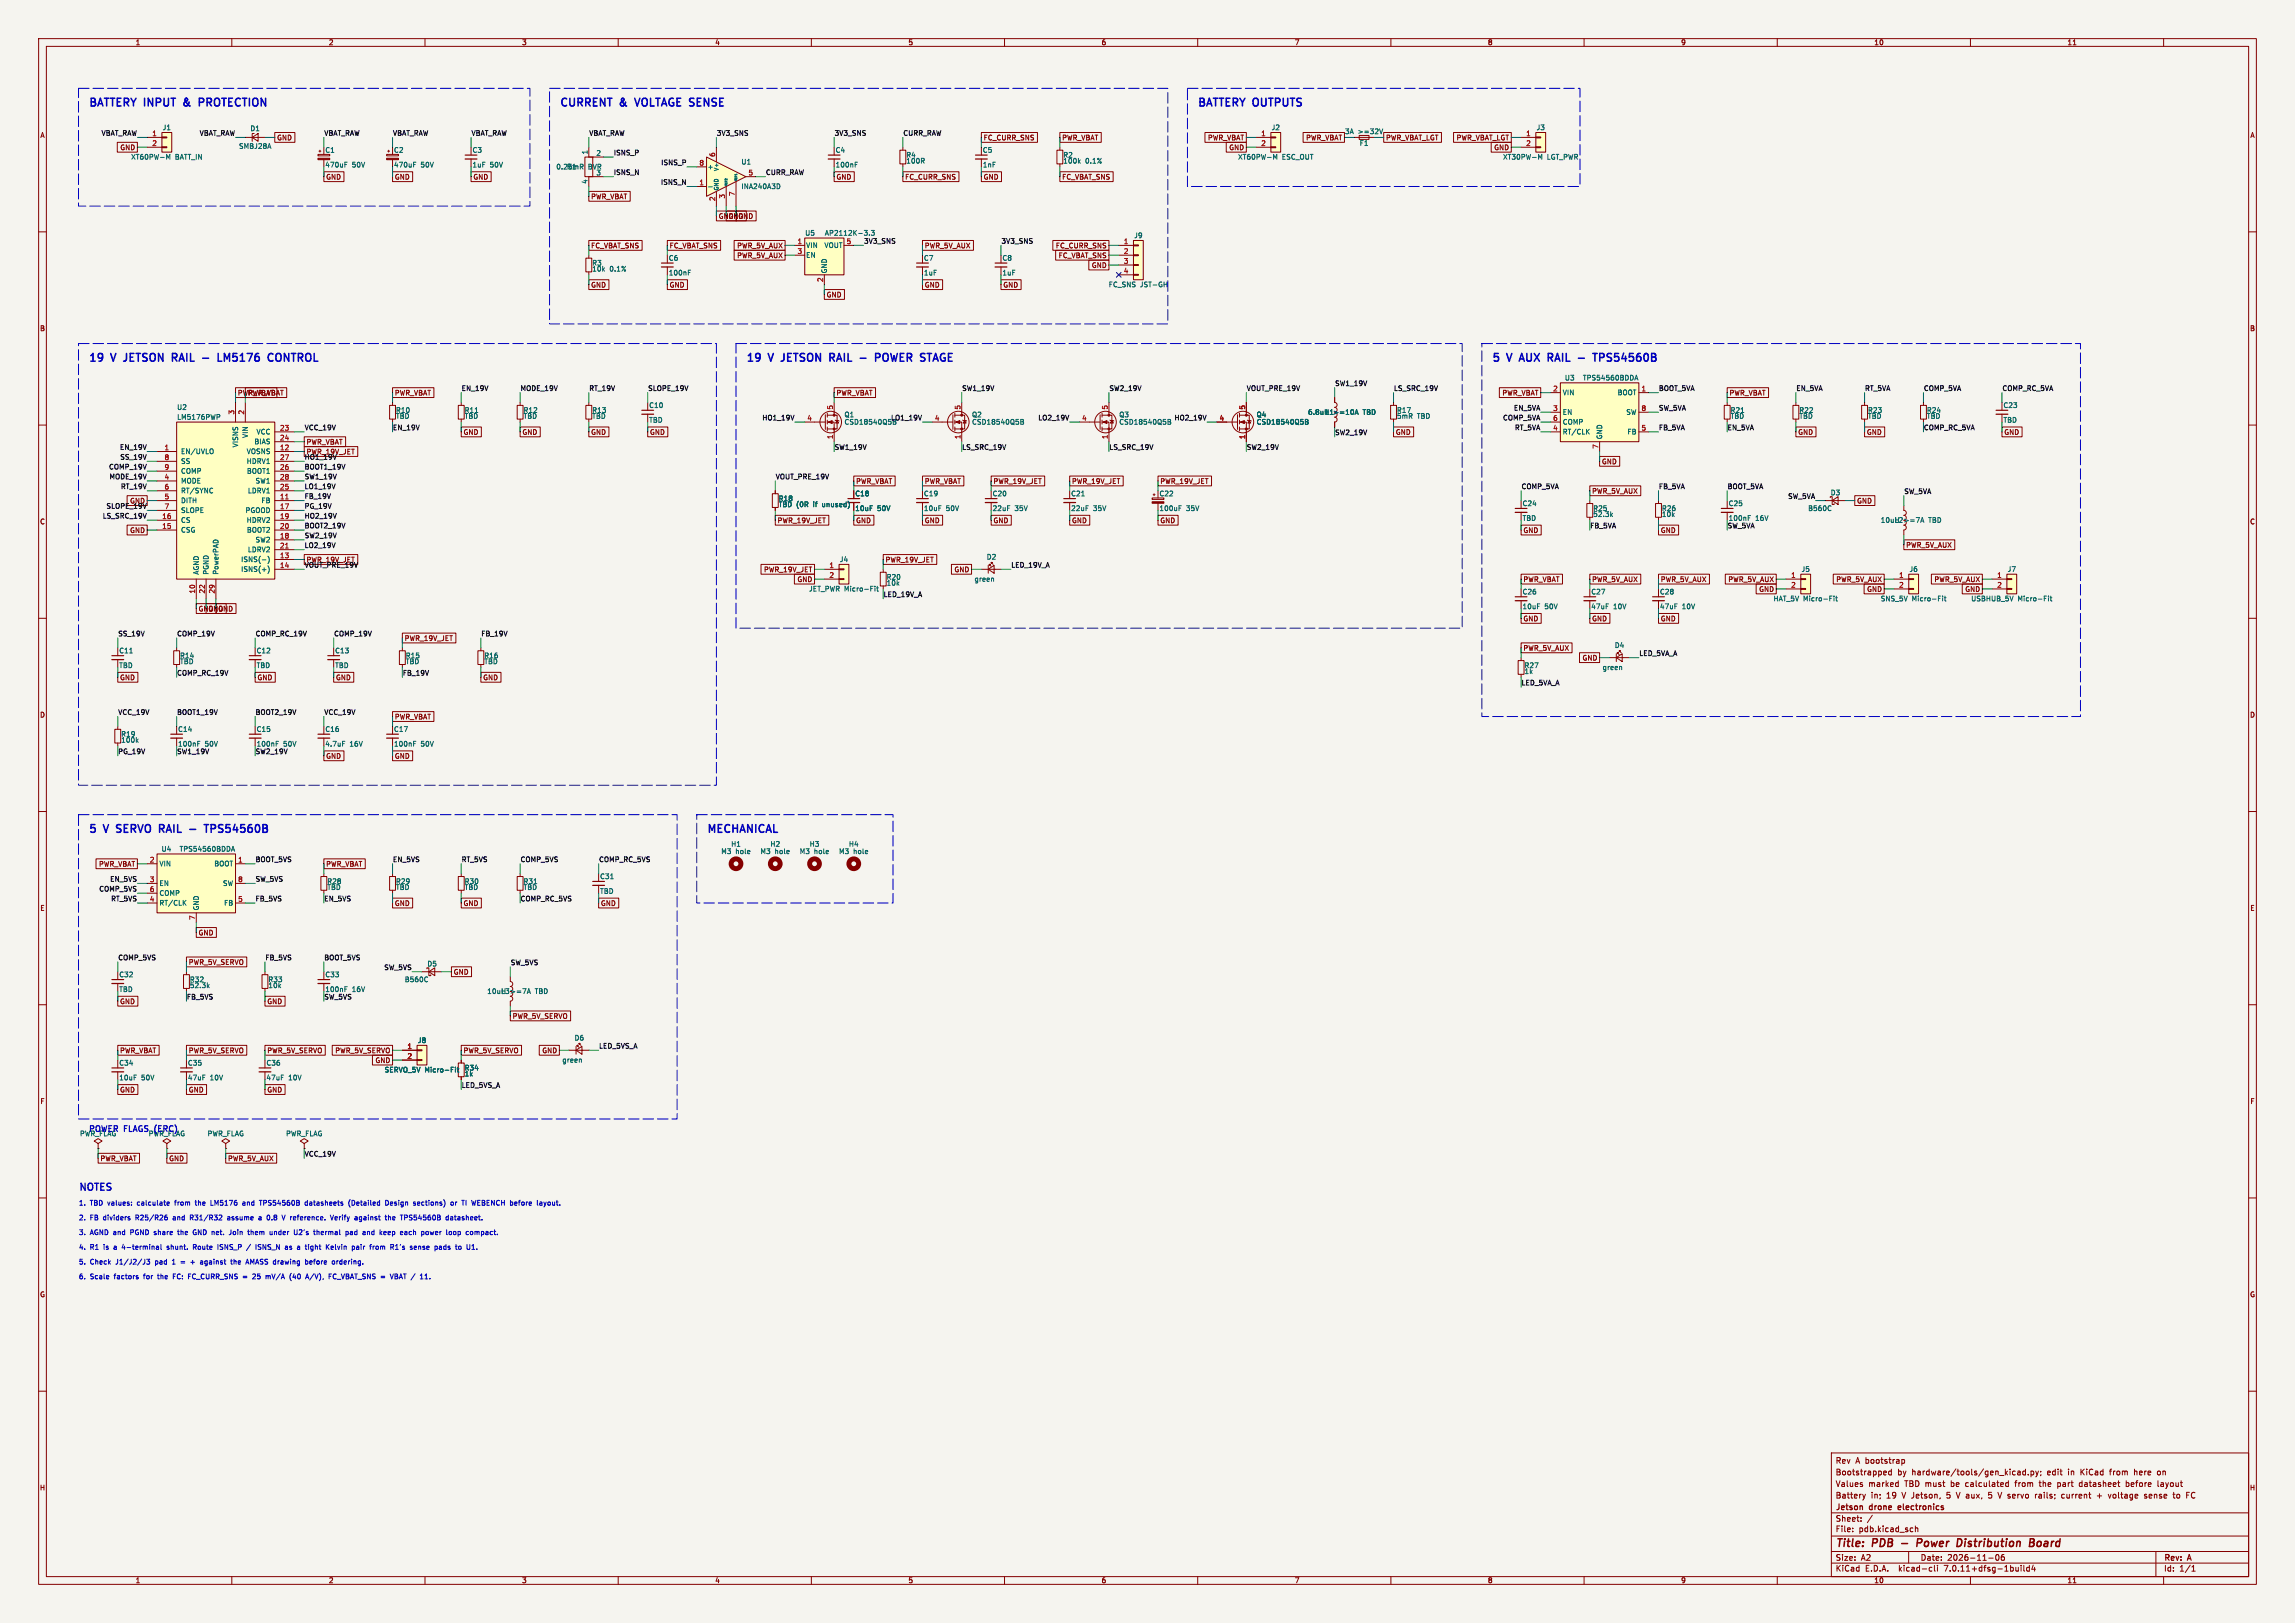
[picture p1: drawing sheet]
<svg xmlns="http://www.w3.org/2000/svg" width="594mm" height="420mm" viewBox="0 0 594 420" stroke-linecap="round" stroke-linejoin="round" font-family="sans-serif">
<defs><g id="words">
<g font-size="2.8" fill="#0000c2">
<text x="22.9" y="27.7">BATTERY INPUT</text>
<text x="48.5" y="27.7">&amp;</text>
<text x="53.3" y="27.7">PROTECTION</text>
<text x="144.8" y="27.7">CURRENT</text>
<text x="160.6" y="27.7">&amp;</text>
<text x="165.4" y="27.7">VOLTAGE SENSE</text>
<text x="309.9" y="27.7">BATTERY OUTPUTS</text>
<text x="22.9" y="93.7">19</text>
<text x="29" y="93.7">V</text>
<text x="33" y="93.7">JETSON</text>
<text x="46.3" y="93.7">RAIL</text>
<text x="59.7" y="93.7">LM5176</text>
<text x="73.6" y="93.7">CONTROL</text>
<text x="193" y="93.7">19</text>
<text x="199.2" y="93.7">V</text>
<text x="203.2" y="93.7">JETSON</text>
<text x="216.5" y="93.7">RAIL</text>
<text x="229.9" y="93.7">POWER</text>
<text x="242.4" y="93.7">STAGE</text>
<text x="386.1" y="93.7">5</text>
<text x="390.3" y="93.7">V</text>
<text x="394.3" y="93.7">AUX</text>
<text x="402.4" y="93.7">RAIL</text>
<text x="415.8" y="93.7">TPS54560B</text>
<text x="22.9" y="215.7">5</text>
<text x="27.1" y="215.7">V</text>
<text x="31.1" y="215.7">SERVO</text>
<text x="43" y="215.7">RAIL</text>
<text x="56.4" y="215.7">TPS54560B</text>
<text x="182.9" y="215.7">MECHANICAL</text>
</g>
<g font-size="2.8" fill="#840000">
<text x="475" y="400.9">Title:</text>
<text x="484.7" y="400.9">PDB</text>
<text x="497.8" y="400.9">Power</text>
<text x="509" y="400.9">Distribution</text>
<text x="528.5" y="400.9">Board</text>
</g>
<text font-size="2.5" fill="#0000c2" x="20.3" y="308.2">NOTES</text>
<g font-size="2.1" fill="#0000c2">
<text x="22.9" y="293">POWER</text>
<text x="32.2" y="293">FLAGS (ERC)</text>
</g>
<g font-size="2.1" fill="#840000">
<text x="475" y="382">Bootstrapped</text>
<text x="475" y="379">Rev</text>
<text x="480.2" y="379">A bootstrap</text>
<text x="491.1" y="382">by</text>
<text x="494.9" y="382">hardware/tools/gen_kicad.py;</text>
<text x="530" y="382">edit</text>
<text x="535.6" y="382">in</text>
<text x="538.9" y="382">KiCad</text>
<text x="546.7" y="382">from</text>
<text x="553.1" y="382">here</text>
<text x="559.3" y="382">on</text>
<text x="475" y="388">Battery</text>
<text x="475" y="385">Values</text>
<text x="483.6" y="385">marked</text>
<text x="484.2" y="388">in;</text>
<text x="488.3" y="388">19</text>
<text x="492.5" y="388">V Jetson,</text>
<text x="493" y="385">TBD must</text>
<text x="504.3" y="388">5</text>
<text x="505.2" y="385">be</text>
<text x="507" y="388">V aux,</text>
<text x="509.1" y="385">calculated</text>
<text x="515.5" y="388">5</text>
<text x="518.3" y="388">V servo</text>
<text x="522.2" y="385">from</text>
<text x="528.1" y="388">rails;</text>
<text x="528.6" y="385">the</text>
<text x="533.4" y="385">part</text>
<text x="535.1" y="388">current</text>
<text x="539.2" y="385">datasheet</text>
<text x="544.4" y="388">+</text>
<text x="547.6" y="388">voltage</text>
<text x="551.4" y="385">before</text>
<text x="557" y="388">sense</text>
<text x="559.8" y="385">layout</text>
<text x="564.7" y="388">to</text>
<text x="568.2" y="388">FC</text>
<text x="475" y="394">Sheet:</text>
<text x="475" y="391.2">Jetson</text>
<text x="484" y="391.2">drone</text>
<text x="492" y="391.2">electronics</text>
<text x="475" y="396.7">File:</text>
<text x="481.1" y="396.7">pdb.kicad_sch</text>
<text x="475" y="406.9">KiCad</text>
<text x="475" y="404.1">Size:</text>
<text x="481.7" y="404.1">A2</text>
<text x="482.7" y="406.9">E.D.A.</text>
<text x="491.6" y="406.9">kicad-cli</text>
<text x="497" y="404.1">Date:</text>
<text x="503.5" y="406.9">7.0.11+dfsg-1build4</text>
<text x="504" y="404.1">2026-11-06</text>
<text x="560" y="404.3">Rev:</text>
<text x="560" y="406.9">Id:</text>
<text x="564.1" y="406.9">1/1</text>
<text x="566.4" y="404.3">A</text>
</g>
<g font-size="1.8" fill="#840000">
<text x="35" y="11.9">1</text>
<text x="85" y="11.9">2</text>
<text x="135" y="11.9">3</text>
<text x="185" y="11.9">4</text>
<text x="235" y="11.9">5</text>
<text x="285" y="11.9">6</text>
<text x="335" y="11.9">7</text>
<text x="385" y="11.9">8</text>
<text x="435" y="11.9">9</text>
<text x="485" y="11.9">10</text>
<text x="535" y="11.9">11</text>
<text x="10.3" y="35.9">A</text>
<text x="582.3" y="35.9">A</text>
<text x="31" y="39.1">GND</text>
<text x="71.6" y="36.5">GND</text>
<text x="254.5" y="36.5">FC_CURR_SNS</text>
<text x="274.8" y="36.5">PWR_VBAT</text>
<text x="312.5" y="36.5">PWR_VBAT</text>
<text x="318" y="39.1">GND</text>
<text x="337.9" y="36.5">PWR_VBAT</text>
<text x="358.6" y="36.5">PWR_VBAT_LGT</text>
<text x="376.9" y="36.5">PWR_VBAT_LGT</text>
<text x="386.6" y="39.1">GND</text>
<text x="84.3" y="46.7">GND</text>
<text x="102.1" y="46.7">GND</text>
<text x="122.4" y="46.7">GND</text>
<text x="216.4" y="46.7">GND</text>
<text x="234.2" y="46.7">FC_CURR_SNS</text>
<text x="254.5" y="46.7">GND</text>
<text x="274.8" y="46.7">FC_VBAT_SNS</text>
<text x="152.9" y="51.8">PWR_VBAT</text>
<text x="185.9" y="56.8">GND GND</text>
<text x="188.4" y="56.8">GND</text>
<text x="152.9" y="64.5">FC_VBAT_SNS</text>
<text x="173.2" y="64.5">FC_VBAT_SNS</text>
<text x="190.7" y="64.5">PWR_5V_AUX</text>
<text x="239.2" y="64.5">PWR_5V_AUX</text>
<text x="273.2" y="64.5">FC_CURR_SNS</text>
<text x="190.7" y="67">PWR_5V_AUX</text>
<text x="273.9" y="67">FC_VBAT_SNS</text>
<text x="282.5" y="69.5">GND</text>
<text x="152.9" y="74.6">GND</text>
<text x="173.2" y="74.6">GND</text>
<text x="213.8" y="77.2">GND</text>
<text x="239.2" y="74.6">GND</text>
<text x="259.6" y="74.6">GND</text>
<text x="10.3" y="85.9">B</text>
<text x="582.3" y="85.9">B</text>
<text x="64" y="102.6">PWR_VBAT</text>
<text x="102.1" y="102.6">PWR_VBAT</text>
<text x="216.4" y="102.6">PWR_VBAT</text>
<text x="388.7" y="102.6">PWR_VBAT</text>
<text x="447.5" y="102.6">PWR_VBAT</text>
<text x="119.9" y="112.7">GND</text>
<text x="135.1" y="112.7">GND</text>
<text x="152.9" y="112.7">GND</text>
<text x="168.1" y="112.7">GND</text>
<text x="361.2" y="112.7">GND</text>
<text x="465.3" y="112.7">GND</text>
<text x="483.1" y="112.7">GND</text>
<text x="518.6" y="112.7">GND</text>
<text x="79.2" y="117.8">PWR_19V_JET</text>
<text x="79.2" y="115.3">PWR_VBAT</text>
<text x="221.5" y="125.4">PWR_VBAT</text>
<text x="239.2" y="125.4">PWR_VBAT</text>
<text x="257" y="125.4">PWR_19V_JET</text>
<text x="277.3" y="125.4">PWR_19V_JET</text>
<text x="300.2" y="125.4">PWR_19V_JET</text>
<text x="414.5" y="120.3">GND</text>
<text x="221.2" y="128.6">C18</text>
<text x="412" y="128">PWR_5V_AUX</text>
<text x="480.5" y="130.5">GND</text>
<text x="10.3" y="135.9">C</text>
<text x="201.1" y="135.6">PWR_19V_JET</text>
<text x="221.5" y="135.6">GND</text>
<text x="239.2" y="135.6">GND</text>
<text x="257" y="135.6">GND</text>
<text x="277.3" y="135.6">GND</text>
<text x="300.2" y="135.6">GND</text>
<text x="582.3" y="135.9">C</text>
<text x="33.6" y="138.1">GND</text>
<text x="394.2" y="138.1">GND</text>
<text x="429.7" y="138.1">GND</text>
<text x="493.2" y="141.9">PWR_5V_AUX</text>
<text x="197.6" y="148.3">PWR_19V_JET</text>
<text x="229.1" y="145.7">PWR_19V_JET</text>
<text x="246.9" y="148.3">GND</text>
<text x="206.3" y="150.8">GND</text>
<text x="394.2" y="150.8">PWR_VBAT</text>
<text x="412" y="150.8">PWR_5V_AUX</text>
<text x="429.7" y="150.8">PWR_5V_AUX</text>
<text x="447.2" y="150.8">PWR_5V_AUX</text>
<text x="455.2" y="153.4">GND</text>
<text x="475.1" y="150.8">PWR_5V_AUX</text>
<text x="483.1" y="153.4">GND</text>
<text x="500.5" y="150.8">PWR_5V_AUX</text>
<text x="508.5" y="153.4">GND</text>
<text x="51.3" y="158.4">GND GND</text>
<text x="53.8" y="158.4">GND</text>
<text x="394.2" y="161">GND</text>
<text x="412" y="161">GND</text>
<text x="429.7" y="161">GND</text>
<text x="104.6" y="166.1">PWR_19V_JET</text>
<text x="394.2" y="168.6">PWR_5V_AUX</text>
<text x="409.5" y="171.1">GND</text>
<text x="31" y="176.2">GND</text>
<text x="66.5" y="176.2">GND</text>
<text x="86.8" y="176.2">GND</text>
<text x="124.9" y="176.2">GND</text>
<text x="10.3" y="185.9">D</text>
<text x="582.3" y="185.9">D</text>
<text x="102.1" y="186.4">PWR_VBAT</text>
<text x="84.3" y="196.5">GND</text>
<text x="102.1" y="196.5">GND</text>
<text x="25.5" y="224.5">PWR_VBAT</text>
<text x="84.3" y="224.5">PWR_VBAT</text>
<text x="10.3" y="235.9">E</text>
<text x="102.1" y="234.6">GND</text>
<text x="119.9" y="234.6">GND</text>
<text x="155.4" y="234.6">GND</text>
<text x="582.3" y="235.9">E</text>
<text x="51.3" y="242.3">GND</text>
<text x="48.7" y="249.9">PWR_5V_SERVO</text>
<text x="117.3" y="252.4">GND</text>
<text x="31" y="260">GND</text>
<text x="69.1" y="260">GND</text>
<text x="132.6" y="263.8">PWR_5V_SERVO</text>
<text x="31" y="272.7">PWR_VBAT</text>
<text x="48.7" y="272.7">PWR_5V_SERVO</text>
<text x="69.1" y="272.7">PWR_5V_SERVO</text>
<text x="86.6" y="272.7">PWR_5V_SERVO</text>
<text x="97.1" y="275.3">GND</text>
<text x="119.9" y="272.7">PWR_5V_SERVO</text>
<text x="140.2" y="272.7">GND</text>
<text x="10.3" y="285.9">F</text>
<text x="31" y="282.9">GND</text>
<text x="48.7" y="282.9">GND</text>
<text x="69.1" y="282.9">GND</text>
<text x="582.3" y="285.9">F</text>
<text x="25.9" y="300.7">PWR_VBAT</text>
<text x="43.7" y="300.7">GND</text>
<text x="58.9" y="300.7">PWR_5V_AUX</text>
<text x="10.3" y="335.9">G</text>
<text x="582.3" y="335.9">G</text>
<text x="10.2" y="385.9">H</text>
<text x="582.2" y="385.9">H</text>
<text x="35" y="409.9">1</text>
<text x="85" y="409.9">2</text>
<text x="135" y="409.9">3</text>
<text x="185" y="409.9">4</text>
<text x="235" y="409.9">5</text>
<text x="285" y="409.9">6</text>
<text x="335" y="409.9">7</text>
<text x="385" y="409.9">8</text>
<text x="435" y="409.9">9</text>
<text x="485" y="409.9">10</text>
<text x="535" y="409.9">11</text>
</g>
<g font-size="1.8" fill="#0f0f0f">
<text x="26.2" y="35.2">VBAT_RAW</text>
<text x="51.6" y="35.2">VBAT_RAW</text>
<text x="83.8" y="35.2">VBAT_RAW</text>
<text x="101.6" y="35.2">VBAT_RAW</text>
<text x="121.9" y="35.2">VBAT_RAW</text>
<text x="152.4" y="35.2">VBAT_RAW</text>
<text x="185.4" y="35.2">3V3_SNS</text>
<text x="215.9" y="35.2">3V3_SNS</text>
<text x="233.7" y="35.2">CURR_RAW</text>
<text x="158.7" y="40.3">ISNS_P</text>
<text x="158.7" y="45.4">ISNS_N</text>
<text x="170.9" y="47.9">ISNS_N</text>
<text x="171" y="42.8">ISNS_P</text>
<text x="198.1" y="45.4">CURR_RAW</text>
<text x="223.5" y="63.1">3V3_SNS</text>
<text x="259.1" y="63.1">3V3_SNS</text>
<text x="119.4" y="101.2">EN_19V</text>
<text x="134.6" y="101.2">MODE_19V</text>
<text x="152.4" y="101.2">RT_19V</text>
<text x="167.6" y="101.2">SLOPE_19V</text>
<text x="248.9" y="101.2">SW1_19V</text>
<text x="287" y="101.2">SW2_19V</text>
<text x="322.6" y="101.2">VOUT_PRE_19V</text>
<text x="345.4" y="100">SW1_19V</text>
<text x="360.7" y="101.2">LS_SRC_19V</text>
<text x="429.3" y="101.2">BOOT_5VA</text>
<text x="464.8" y="101.2">EN_5VA</text>
<text x="482.6" y="101.2">RT_5VA</text>
<text x="497.8" y="101.2">COMP_5VA</text>
<text x="518.2" y="101.2">COMP_RC_5VA</text>
<text x="391.7" y="106.3">EN_5VA</text>
<text x="429.3" y="106.3">SW_5VA</text>
<text x="78.7" y="111.4">VCC_19V</text>
<text x="101.6" y="111.4">EN_19V</text>
<text x="197.2" y="108.9">HO1_19V</text>
<text x="230.5" y="108.9">LO1_19V</text>
<text x="268.6" y="108.9">LO2_19V</text>
<text x="303.9" y="108.9">HO2_19V</text>
<text x="345.4" y="112.7">SW2_19V</text>
<text x="388.9" y="108.9">COMP_5VA</text>
<text x="392" y="111.4">RT_5VA</text>
<text x="429.3" y="111.4">FB_5VA</text>
<text x="447" y="111.4">EN_5VA</text>
<text x="497.8" y="111.4">COMP_RC_5VA</text>
<text x="30.9" y="116.5">EN_19V</text>
<text x="31" y="119">SS_19V</text>
<text x="78.7" y="119">HO1_19V</text>
<text x="215.9" y="116.5">SW1_19V</text>
<text x="248.9" y="116.5">LS_SRC_19V</text>
<text x="287" y="116.5">LS_SRC_19V</text>
<text x="322.6" y="116.5">SW2_19V</text>
<text x="28.1" y="121.6">COMP_19V</text>
<text x="28.2" y="124.1">MODE_19V</text>
<text x="78.7" y="121.6">BOOT1_19V</text>
<text x="78.7" y="124.1">SW1_19V</text>
<text x="200.7" y="124.1">VOUT_PRE_19V</text>
<text x="27.4" y="131.7">SLOPE_19V</text>
<text x="31.2" y="126.6">RT_19V</text>
<text x="33.6" y="130.5">GND</text>
<text x="78.7" y="129.2">FB_19V</text>
<text x="78.7" y="131.7">PG_19V</text>
<text x="78.7" y="126.6">LO1_19V</text>
<text x="393.7" y="126.6">COMP_5VA</text>
<text x="429.3" y="126.6">FB_5VA</text>
<text x="447" y="126.6">BOOT_5VA</text>
<text x="462.7" y="129.2">SW_5VA</text>
<text x="492.8" y="127.9">SW_5VA</text>
<text x="26.5" y="134.3">LS_SRC_19V</text>
<text x="78.7" y="134.3">HO2_19V</text>
<text x="78.7" y="136.8">BOOT2_19V</text>
<text x="411.5" y="136.8">FB_5VA</text>
<text x="447" y="136.8">SW_5VA</text>
<text x="447.3" y="135">100nF</text>
<text x="78.7" y="139.3">SW2_19V</text>
<text x="78.7" y="141.9">LO2_19V</text>
<text x="78.7" y="147">VOUT_PRE_19V</text>
<text x="79.2" y="145.7">PWR_19V_JET</text>
<text x="261.6" y="147">LED_19V_A</text>
<text x="228.6" y="154.6">LED_19V_A</text>
<text x="30.5" y="164.7">SS_19V</text>
<text x="45.7" y="164.7">COMP_19V</text>
<text x="66" y="164.7">COMP_RC_19V</text>
<text x="86.4" y="164.7">COMP_19V</text>
<text x="124.5" y="164.7">FB_19V</text>
<text x="424.2" y="169.8">LED_5VA_A</text>
<text x="45.7" y="174.9">COMP_RC_19V</text>
<text x="104.1" y="174.9">FB_19V</text>
<text x="393.7" y="177.5">LED_5VA_A</text>
<text x="30.5" y="185.1">VCC_19V</text>
<text x="45.7" y="185.1">BOOT1_19V</text>
<text x="66" y="185.1">BOOT2_19V</text>
<text x="83.8" y="185.1">VCC_19V</text>
<text x="30.5" y="195.2">PG_19V</text>
<text x="45.7" y="195.2">SW1_19V</text>
<text x="46" y="193.4">100nF</text>
<text x="53" y="193.4">50V</text>
<text x="66" y="195.2">SW2_19V</text>
<text x="66.3" y="193.4">100nF</text>
<text x="73.3" y="193.4">50V</text>
<text x="66" y="223.2">BOOT_5VS</text>
<text x="101.6" y="223.2">EN_5VS</text>
<text x="119.4" y="223.2">RT_5VS</text>
<text x="134.6" y="223.2">COMP_5VS</text>
<text x="154.9" y="223.2">COMP_RC_5VS</text>
<text x="25.6" y="230.8">COMP_5VS</text>
<text x="28.4" y="228.3">EN_5VS</text>
<text x="28.6" y="233.3">RT_5VS</text>
<text x="66" y="233.3">FB_5VS</text>
<text x="66" y="228.3">SW_5VS</text>
<text x="83.8" y="233.3">EN_5VS</text>
<text x="134.6" y="233.3">COMP_RC_5VS</text>
<text x="30.5" y="248.6">COMP_5VS</text>
<text x="68.6" y="248.6">FB_5VS</text>
<text x="83.8" y="248.6">BOOT_5VS</text>
<text x="99.3" y="251.1">SW_5VS</text>
<text x="132.1" y="249.8">SW_5VS</text>
<text x="84.1" y="256.9">100nF</text>
<text x="48.3" y="258.7">FB_5VS</text>
<text x="83.8" y="258.7">SW_5VS</text>
<text x="154.9" y="271.4">LED_5VS_A</text>
<text x="119.4" y="281.6">LED_5VS_A</text>
<text x="78.7" y="299.4">VCC_19V</text>
</g>
<g font-size="1.8" fill="#a90000">
<text x="39.3" y="35.3">1</text>
<text x="326.3" y="35.3">1</text>
<text x="394.9" y="35.3">1</text>
<text x="39.3" y="37.8">2</text>
<text x="185.2" y="40.7" transform="rotate(-90 185.2 40.7)">6</text>
<text x="326.3" y="37.8">2</text>
<text x="394.9" y="37.8">2</text>
<text x="180.9" y="42.9">8</text>
<text x="193.6" y="45.5">5</text>
<text x="180.9" y="48">1</text>
<text x="185.2" y="52.1" transform="rotate(-90 185.2 52.1)">2</text>
<text x="187.7" y="51.5" transform="rotate(-90 187.7 51.5)">3</text>
<text x="190.2" y="50.9" transform="rotate(-90 190.2 50.9)">7</text>
<text x="206.3" y="63.2">1</text>
<text x="206.3" y="65.8">3</text>
<text x="219" y="63.2">5</text>
<text x="290.8" y="63.2">1</text>
<text x="290.8" y="65.8">2</text>
<text x="290.8" y="68.3">3</text>
<text x="290.8" y="70.9">4</text>
<text x="213.1" y="73.1" transform="rotate(-90 213.1 73.1)">2</text>
<text x="401.9" y="101.3">2</text>
<text x="424.7" y="101.3">1</text>
<text x="60.7" y="107.4" transform="rotate(-90 60.7 107.4)">3</text>
<text x="63.2" y="107.4" transform="rotate(-90 63.2 107.4)">2</text>
<text x="215.6" y="106.1" transform="rotate(-90 215.6 106.1)">5</text>
<text x="248.7" y="106.1" transform="rotate(-90 248.7 106.1)">5</text>
<text x="286.8" y="106.1" transform="rotate(-90 286.8 106.1)">5</text>
<text x="322.3" y="106.1" transform="rotate(-90 322.3 106.1)">5</text>
<text x="401.9" y="106.4">3</text>
<text x="424.7" y="106.4">8</text>
<text x="72.3" y="111.5">23</text>
<text x="208.8" y="109">4</text>
<text x="215.6" y="113.7" transform="rotate(-90 215.6 113.7)">1</text>
<text x="241.9" y="109">4</text>
<text x="248.7" y="113.7" transform="rotate(-90 248.7 113.7)">1</text>
<text x="280" y="109">4</text>
<text x="286.8" y="113.7" transform="rotate(-90 286.8 113.7)">1</text>
<text x="315.5" y="109">4</text>
<text x="322.3" y="113.7" transform="rotate(-90 322.3 113.7)">1</text>
<text x="401.9" y="111.5">4</text>
<text x="401.9" y="109">6</text>
<text x="424.7" y="111.5">5</text>
<text x="42.5" y="116.6">1</text>
<text x="42.5" y="119.1">8</text>
<text x="72.3" y="116.6">12</text>
<text x="72.3" y="114">24</text>
<text x="72.3" y="119.1">27</text>
<text x="413.8" y="116.3" transform="rotate(-90 413.8 116.3)">7</text>
<text x="42.5" y="124.2">4</text>
<text x="42.5" y="121.7">9</text>
<text x="72.3" y="121.7">26</text>
<text x="72.3" y="124.2">28</text>
<text x="42.5" y="129.3">5</text>
<text x="42.5" y="126.7">6</text>
<text x="42.5" y="131.8">7</text>
<text x="72.3" y="129.3">11</text>
<text x="72.3" y="131.8">17</text>
<text x="72.3" y="126.7">25</text>
<text x="41.9" y="136.9">15</text>
<text x="41.9" y="134.4">16</text>
<text x="72.3" y="134.4">19</text>
<text x="72.3" y="136.9">20</text>
<text x="72.3" y="139.4">18</text>
<text x="72.3" y="142">21</text>
<text x="72.3" y="144.5">13</text>
<text x="72.3" y="147.1">14</text>
<text x="214.6" y="147.1">1</text>
<text x="214.6" y="149.6">2</text>
<text x="463.5" y="149.6">1</text>
<text x="491.4" y="149.6">1</text>
<text x="516.8" y="149.6">1</text>
<text x="50.5" y="153.7" transform="rotate(-90 50.5 153.7)">10</text>
<text x="53.1" y="153.7" transform="rotate(-90 53.1 153.7)">22</text>
<text x="55.6" y="153.7" transform="rotate(-90 55.6 153.7)">29</text>
<text x="463.5" y="152.1">2</text>
<text x="491.4" y="152.1">2</text>
<text x="516.8" y="152.1">2</text>
<text x="38.7" y="223.3">2</text>
<text x="61.5" y="223.3">1</text>
<text x="38.7" y="228.3">3</text>
<text x="38.7" y="233.4">4</text>
<text x="38.7" y="230.9">6</text>
<text x="61.5" y="233.4">5</text>
<text x="61.5" y="228.3">8</text>
<text x="50.5" y="238.2" transform="rotate(-90 50.5 238.2)">7</text>
<text x="105.3" y="271.5">1</text>
<text x="105.3" y="274.1">2</text>
</g>
<g font-size="1.8" fill="#006464">
<text x="42" y="33.9">J1</text>
<text x="64.7" y="34.1">D1</text>
<text x="329" y="33.9">J2</text>
<text x="348" y="34.9">3A</text>
<text x="351.5" y="34.9">&gt;=32V</text>
<text x="397.6" y="33.9">J3</text>
<text x="33.8" y="41.5">XT60PW-M</text>
<text x="45.3" y="41.5">BATT_IN</text>
<text x="61.7" y="38.7">SMBJ28A</text>
<text x="84.1" y="39.7">C1</text>
<text x="101.9" y="39.7">C2</text>
<text x="122.2" y="39.7">C3</text>
<text x="152.1" y="40.1" transform="rotate(-90 152.1 40.1)">1</text>
<text x="154.2" y="40.4">2</text>
<text x="216.2" y="39.7">C4</text>
<text x="234.4" y="41">R4</text>
<text x="254.3" y="39.7">C5</text>
<text x="275.1" y="41">R2</text>
<text x="320.3" y="41.5">XT60PW-M</text>
<text x="331.8" y="41.5">ESC_OUT</text>
<text x="351.8" y="37.9">F1</text>
<text x="388.9" y="41.5">XT30PW-M</text>
<text x="400.4" y="41.5">LGT_PWR</text>
<text x="84.1" y="43.5">470uF</text>
<text x="91.1" y="43.5">50V</text>
<text x="101.9" y="43.5">470uF</text>
<text x="108.9" y="43.5">50V</text>
<text x="122.2" y="43.5">1uF</text>
<text x="126.8" y="43.5">50V</text>
<text x="143.9" y="44">0.25mR</text>
<text x="146.6" y="44">R1</text>
<text x="152.1" y="47.7" transform="rotate(-90 152.1 47.7)">4</text>
<text x="152.2" y="44">BVR</text>
<text x="154.2" y="45.5">3</text>
<text x="183" y="44">+</text>
<text x="191.8" y="42.8">U1</text>
<text x="216.2" y="43.5">100nF</text>
<text x="234.4" y="42.5">100R</text>
<text x="254.3" y="43.5">1nF</text>
<text x="275.1" y="42.5">100k</text>
<text x="280.9" y="42.5">0.1%</text>
<text x="191.8" y="49.1">INA240A3D</text>
<text x="208.3" y="61.2">U5</text>
<text x="208.5" y="64.4">VIN</text>
<text x="213.3" y="64.4">VOUT</text>
<text x="213.4" y="61.2">AP2112K-3.3</text>
<text x="293.4" y="61.8">J9</text>
<text x="153.2" y="68.9">R3</text>
<text x="153.2" y="70.5">10k</text>
<text x="157.8" y="70.5">0.1%</text>
<text x="173" y="67.7">C6</text>
<text x="173" y="71.5">100nF</text>
<text x="208.5" y="66.9">EN</text>
<text x="214.2" y="70.9" transform="rotate(-90 214.2 70.9)">GND</text>
<text x="239" y="67.7">C7</text>
<text x="239" y="71.5">1uF</text>
<text x="259.3" y="67.7">C8</text>
<text x="259.3" y="71.5">1uF</text>
<text x="286.9" y="74.5">FC_SNS</text>
<text x="295.1" y="74.5">JST-GH</text>
<text x="404.9" y="98.7">U3</text>
<text x="409.6" y="98.7">TPS54560BDDA</text>
<text x="45.7" y="106.3">U2</text>
<text x="102.4" y="107">R10</text>
<text x="120.1" y="107">R11</text>
<text x="135.4" y="107">R12</text>
<text x="153.2" y="107">R13</text>
<text x="167.9" y="105.8">C10</text>
<text x="338.4" y="107.5">6.8uHL1&gt;=10A</text>
<text x="352.9" y="107.5">TBD</text>
<text x="361.4" y="107">R17</text>
<text x="404.4" y="102.5">VIN</text>
<text x="404.4" y="107.5">EN</text>
<text x="418.6" y="102.5">BOOT</text>
<text x="420.8" y="107.5">SW</text>
<text x="447.8" y="107">R21</text>
<text x="465.6" y="107">R22</text>
<text x="483.4" y="107">R23</text>
<text x="498.6" y="107">R24</text>
<text x="518.4" y="105.8">C23</text>
<text x="45.7" y="108.8">LM5176PWP</text>
<text x="64.4" y="113.5" transform="rotate(-90 64.4 113.5)">VIN</text>
<text x="66.3" y="112.6">VCC</text>
<text x="102.4" y="108.6">TBD</text>
<text x="120.1" y="108.6">TBD</text>
<text x="135.4" y="108.6">TBD</text>
<text x="153.2" y="108.6">TBD</text>
<text x="167.9" y="109.6">TBD</text>
<text x="218.4" y="108.2">Q1</text>
<text x="218.4" y="110.1">CSD18540Q5B</text>
<text x="251.5" y="108.2">Q2</text>
<text x="251.5" y="110.1">CSD18540Q5B</text>
<text x="289.6" y="108.2">Q3</text>
<text x="289.6" y="110.1">CSD18540Q5B</text>
<text x="325.1" y="108.2">Q4</text>
<text x="325.1" y="110.1">CSD18540Q5B</text>
<text x="361.4" y="108.6">5mR</text>
<text x="366.8" y="108.6">TBD</text>
<text x="404.4" y="112.6">RT/CLK</text>
<text x="404.4" y="110.1">COMP</text>
<text x="414.9" y="113.8" transform="rotate(-90 414.9 113.8)">GND</text>
<text x="421.1" y="112.6">FB</text>
<text x="447.8" y="108.6">TBD</text>
<text x="465.6" y="108.6">TBD</text>
<text x="483.4" y="108.6">TBD</text>
<text x="498.6" y="108.6">TBD</text>
<text x="518.4" y="109.6">TBD</text>
<text x="46.7" y="117.7">EN/UVLO</text>
<text x="61.8" y="115.9" transform="rotate(-90 61.8 115.9)">VISNS</text>
<text x="63.7" y="117.7">VOSNS</text>
<text x="65.7" y="115.2">BIAS</text>
<text x="46.7" y="125.3">MODE</text>
<text x="46.7" y="120.2">SS</text>
<text x="46.7" y="122.8">COMP</text>
<text x="63.7" y="120.2">HDRV1</text>
<text x="63.8" y="122.8">BOOT1</text>
<text x="66" y="125.3">SW1</text>
<text x="46.7" y="130.4">DITH</text>
<text x="46.7" y="127.9">RT/SYNC</text>
<text x="64" y="127.9">LDRV1</text>
<text x="67.5" y="130.4">FB</text>
<text x="201.4" y="129.9">R18</text>
<text x="201.4" y="131.4">TBD (0R</text>
<text x="210.6" y="131.4">if</text>
<text x="213.1" y="131.4">unused)</text>
<text x="239" y="128.6">C19</text>
<text x="256.8" y="128.6">C20</text>
<text x="277.1" y="128.6">C21</text>
<text x="300" y="128.6">C22</text>
<text x="394" y="131.2">C24</text>
<text x="447.3" y="131.2">C25</text>
<text x="473.7" y="128.4">D3</text>
<text x="46.7" y="135.5">CS</text>
<text x="46.7" y="132.9">SLOPE</text>
<text x="63.4" y="132.9">PGOOD</text>
<text x="63.7" y="135.5">HDRV2</text>
<text x="221.2" y="132.4">10uF</text>
<text x="227.1" y="132.4">50V</text>
<text x="239" y="132.4">10uF</text>
<text x="244.8" y="132.4">50V</text>
<text x="256.8" y="132.4">22uF</text>
<text x="262.6" y="132.4">35V</text>
<text x="277.1" y="132.4">22uF</text>
<text x="282.9" y="132.4">35V</text>
<text x="300" y="132.4">100uF</text>
<text x="307" y="132.4">35V</text>
<text x="394" y="135">TBD</text>
<text x="412.2" y="132.4">R25</text>
<text x="412.2" y="134">52.3k</text>
<text x="430" y="132.4">R26</text>
<text x="430" y="134">10k</text>
<text x="454.3" y="135">16V</text>
<text x="467.9" y="132.4">B560C</text>
<text x="486.7" y="135.5">10uHL2 &gt;=7A</text>
<text x="499.3" y="135.5">TBD</text>
<text x="46.7" y="138">CSG</text>
<text x="63.8" y="138">BOOT2</text>
<text x="64" y="143.1">LDRV2</text>
<text x="66" y="140.6">SW2</text>
<text x="51.7" y="148.8" transform="rotate(-90 51.7 148.8)">AGND</text>
<text x="54.2" y="148.8" transform="rotate(-90 54.2 148.8)">PGND</text>
<text x="56.7" y="148.8" transform="rotate(-90 56.7 148.8)">PowerPAD</text>
<text x="62.3" y="145.6">ISNS(-)</text>
<text x="62.3" y="148.2">ISNS(+)</text>
<text x="217.2" y="145.6">J4</text>
<text x="255.3" y="145">D2</text>
<text x="466.2" y="148.2">J5</text>
<text x="494.1" y="148.2">J6</text>
<text x="519.5" y="148.2">J7</text>
<text x="209.3" y="153.3">JET_PWR Micro-Fit</text>
<text x="229.4" y="150.2">R20</text>
<text x="229.4" y="151.7">10k</text>
<text x="252.1" y="150.7">green</text>
<text x="394" y="154">C26</text>
<text x="411.7" y="154">C27</text>
<text x="429.5" y="154">C28</text>
<text x="458.9" y="155.8">HAT_5V Micro-Fit</text>
<text x="486.7" y="155.8">SNS_5V</text>
<text x="494.9" y="155.8">Micro-Fit</text>
<text x="510.1" y="155.8">USBHUB_5V</text>
<text x="522.3" y="155.8">Micro-Fit</text>
<text x="394" y="157.8">10uF</text>
<text x="399.8" y="157.8">50V</text>
<text x="411.7" y="157.8">47uF</text>
<text x="417.6" y="157.8">10V</text>
<text x="429.5" y="157.8">47uF</text>
<text x="435.3" y="157.8">10V</text>
<text x="417.8" y="167.9">D4</text>
<text x="30.7" y="169.3">C11</text>
<text x="30.7" y="173.1">TBD</text>
<text x="46.5" y="170.5">R14</text>
<text x="46.5" y="172.1">TBD</text>
<text x="66.3" y="169.3">C12</text>
<text x="66.3" y="173.1">TBD</text>
<text x="86.6" y="169.3">C13</text>
<text x="86.6" y="173.1">TBD</text>
<text x="104.9" y="170.5">R15</text>
<text x="104.9" y="172.1">TBD</text>
<text x="125.2" y="170.5">R16</text>
<text x="125.2" y="172.1">TBD</text>
<text x="394.5" y="173.1">R27</text>
<text x="414.7" y="173.6">green</text>
<text x="394.5" y="174.6">1k</text>
<text x="31.2" y="190.9">R19</text>
<text x="46" y="189.6">C14</text>
<text x="66.3" y="189.6">C15</text>
<text x="84.1" y="189.6">C16</text>
<text x="101.9" y="189.6">C17</text>
<text x="31.2" y="192.4">100k</text>
<text x="84.1" y="193.4">4.7uF</text>
<text x="90.5" y="193.4">16V</text>
<text x="101.9" y="193.4">100nF</text>
<text x="108.9" y="193.4">50V</text>
<text x="41.7" y="220.6">U4</text>
<text x="46.4" y="220.6">TPS54560BDDA</text>
<text x="186.6" y="221.2">M3</text>
<text x="189.1" y="219.3">H1</text>
<text x="190.4" y="221.2">hole</text>
<text x="196.7" y="221.2">M3</text>
<text x="199.3" y="219.3">H2</text>
<text x="200.6" y="221.2">hole</text>
<text x="206.9" y="221.2">M3</text>
<text x="209.4" y="219.3">H3</text>
<text x="210.7" y="221.2">hole</text>
<text x="217" y="221.2">M3</text>
<text x="219.6" y="219.3">H4</text>
<text x="220.9" y="221.2">hole</text>
<text x="41.1" y="224.4">VIN</text>
<text x="55.4" y="224.4">BOOT</text>
<text x="155.2" y="227.7">C31</text>
<text x="41.1" y="229.5">EN</text>
<text x="41.1" y="232">COMP</text>
<text x="57.6" y="229.5">SW</text>
<text x="84.6" y="229">R28</text>
<text x="84.6" y="230.5">TBD</text>
<text x="102.4" y="229">R29</text>
<text x="102.4" y="230.5">TBD</text>
<text x="120.1" y="229">R30</text>
<text x="120.1" y="230.5">TBD</text>
<text x="135.4" y="229">R31</text>
<text x="135.4" y="230.5">TBD</text>
<text x="155.2" y="231.5">TBD</text>
<text x="41.1" y="234.5">RT/CLK</text>
<text x="51.7" y="235.7" transform="rotate(-90 51.7 235.7)">GND</text>
<text x="57.9" y="234.5">FB</text>
<text x="110.5" y="250.3">D5</text>
<text x="30.7" y="253.1">C32</text>
<text x="30.7" y="256.9">TBD</text>
<text x="49" y="254.4">R32</text>
<text x="49" y="255.9">52.3k</text>
<text x="69.3" y="254.4">R33</text>
<text x="69.3" y="255.9">10k</text>
<text x="84.1" y="253.1">C33</text>
<text x="91.1" y="256.9">16V</text>
<text x="104.7" y="254.4">B560C</text>
<text x="126" y="257.4">10uHL3 &gt;=7A</text>
<text x="138.7" y="257.4">TBD</text>
<text x="148.6" y="269.5">D6</text>
<text x="30.7" y="275.9">C34</text>
<text x="48.5" y="275.9">C35</text>
<text x="68.8" y="275.9">C36</text>
<text x="108" y="270.1">J8</text>
<text x="145.4" y="275.2">green</text>
<text x="30.7" y="279.8">10uF</text>
<text x="36.6" y="279.8">50V</text>
<text x="48.5" y="279.8">47uF</text>
<text x="54.3" y="279.8">10V</text>
<text x="68.8" y="279.8">47uF</text>
<text x="74.7" y="279.8">10V</text>
<text x="99.4" y="277.7">SERVO_5V Micro-Fit</text>
<text x="120.1" y="277.2">R34</text>
<text x="120.1" y="278.7">1k</text>
<text x="20.6" y="294.2">PWR_FLAG</text>
<text x="53.6" y="294.2">PWR_FLAG</text>
<text x="73.9" y="294.2">PWR_FLAG</text>
</g>
<g font-size="1.8" fill="#0000c2">
<text x="38.4" y="294.2">PWR_FLAG</text>
<text x="20.3" y="312">1.</text>
<text x="20.3" y="315.9">2.</text>
<text x="23.3" y="312">TBD values:</text>
<text x="23.3" y="315.9">FB</text>
<text x="26.8" y="315.9">dividers</text>
<text x="35.4" y="315.9">R25/R26</text>
<text x="35.8" y="312">calculate</text>
<text x="45.3" y="315.9">and</text>
<text x="45.7" y="312">from</text>
<text x="49.9" y="315.9">R31/R32</text>
<text x="51.3" y="312">the</text>
<text x="55.4" y="312">LM5176</text>
<text x="59.8" y="315.9">assume</text>
<text x="63.9" y="312">and</text>
<text x="68.1" y="315.9">a</text>
<text x="68.5" y="312">TPS54560B</text>
<text x="70.4" y="315.9">0.8</text>
<text x="74.6" y="315.9">V reference.</text>
<text x="80.4" y="312">datasheets</text>
<text x="87.5" y="315.9">Verify</text>
<text x="91.9" y="312">(Detailed</text>
<text x="93.9" y="315.9">against</text>
<text x="101.7" y="312">Design</text>
<text x="102.1" y="315.9">the</text>
<text x="106.2" y="315.9">TPS54560B</text>
<text x="109.1" y="312">sections)</text>
<text x="118.1" y="315.9">datasheet.</text>
<text x="119" y="312">or</text>
<text x="122.1" y="312">TI WEBENCH before</text>
<text x="142.1" y="312">layout.</text>
<text x="20.3" y="319.7">3.</text>
<text x="20.3" y="323.5">4.</text>
<text x="23.3" y="319.7">AGND and</text>
<text x="23.3" y="323.5">R1</text>
<text x="27" y="323.5">is</text>
<text x="29.8" y="323.5">a</text>
<text x="32.1" y="323.5">4-terminal</text>
<text x="34.1" y="319.7">PGND share</text>
<text x="43.9" y="323.5">shunt.</text>
<text x="46.7" y="319.7">the</text>
<text x="50.9" y="319.7">GND net.</text>
<text x="50.9" y="323.5">Route</text>
<text x="57.4" y="323.5">ISNS_P</text>
<text x="60.7" y="319.7">Join</text>
<text x="65.2" y="323.5">/</text>
<text x="65.7" y="319.7">them</text>
<text x="67.7" y="323.5">ISNS_N</text>
<text x="71.5" y="319.7">under</text>
<text x="75.5" y="323.5">as</text>
<text x="78" y="319.7">U2's</text>
<text x="78.9" y="323.5">a</text>
<text x="81.2" y="323.5">tight</text>
<text x="83.4" y="319.7">thermal</text>
<text x="86.7" y="323.5">Kelvin</text>
<text x="91.8" y="319.7">pad</text>
<text x="93.6" y="323.5">pair</text>
<text x="96.4" y="319.7">and</text>
<text x="98.5" y="323.5">from</text>
<text x="101" y="319.7">keep</text>
<text x="104" y="323.5">R1's</text>
<text x="106.5" y="319.7">each</text>
<text x="109.3" y="323.5">sense</text>
<text x="112.2" y="319.7">power</text>
<text x="115.8" y="323.5">pads</text>
<text x="118.9" y="319.7">loop</text>
<text x="121.5" y="323.5">to</text>
<text x="124.1" y="319.7">compact.</text>
<text x="20.3" y="327.3">5.</text>
<text x="23.3" y="327.3">Check</text>
<text x="30.1" y="327.3">J1/J2/J3</text>
<text x="40.5" y="327.3">pad</text>
<text x="45.1" y="327.3">1</text>
<text x="50.2" y="327.3">+</text>
<text x="52.9" y="327.3">against</text>
<text x="61.1" y="327.3">the</text>
<text x="65.2" y="327.3">AMASS drawing</text>
<text x="80.9" y="327.3">before</text>
<text x="88.1" y="327.3">ordering.</text>
<text x="20.3" y="331.1">6.</text>
<text x="23.3" y="331.1">Scale</text>
<text x="29.7" y="331.1">factors</text>
<text x="37.5" y="331.1">for</text>
<text x="41.3" y="331.1">the</text>
<text x="45.5" y="331.1">FC:</text>
<text x="49.6" y="331.1">FC_CURR_SNS</text>
<text x="66.7" y="331.1">25</text>
<text x="70.3" y="331.1">mV/A</text>
<text x="76.7" y="331.1">(40</text>
<text x="81.1" y="331.1">A/V),</text>
<text x="87.2" y="331.1">FC_VBAT_SNS =</text>
<text x="103.6" y="331.1">VBAT /</text>
</g>
<g font-size="1.4" fill="#006464">
<text x="186.2" y="44.4" transform="rotate(-90 186.2 44.4)">V+</text>
<text x="186.2" y="49.4" transform="rotate(-90 186.2 49.4)">GND</text>
</g>
<g font-size=".7" fill="#006464">
<text x="190.9" y="46.9" transform="rotate(-90 190.9 46.9)">REF1</text>
<text x="188.4" y="48.1" transform="rotate(-90 188.4 48.1)">REF2</text>
</g>
</g></defs>
<path d="M0 0h594v420h-594z" fill="#f5f4ef" stroke="#f5f4ef" stroke-width=".26"/>
<g fill="none" stroke="#840000" stroke-width=".26">
<path d="M10 10h574v400h-574zM12 12h570v396h-570zM60 10v2M110 10v2M160 10v2M210 10v2M260 10v2M310 10v2M360 10v2M410 10v2M460 10v2M510 10v2"/>
<path d="M536.6 11.6h.7M560 10v2M10 60h2M121.9 41.1v2.1M215.9 41.1v2.1M582 60h2M10 110h2M40.6 116.8h5.1M40.6 119.4h5.1M45.7 109.2h25.4v40.7h-25.4zM61 104.1v5.1M63.5 104.1v5.1"/>
<path d="M71.1 116.8h5.1M71.1 111.8h5.1M71.1 114.3h5.1M71.1 119.4h5.1M464.1 104.9h1.5v3.6h-1.5zM464.8 104.1v.8M464.8 108.5v.7M582 110h2M40.6 129.5h5.1M40.6 137.2h5.1M40.6 134.6h5.1M40.6 132.1h5.1"/>
<path d="M40.6 127h5.1M40.6 121.9h5.1M40.6 124.5h5.1M71.1 129.5h5.1M71.1 137.2h5.1M71.1 134.6h5.1M71.1 132.1h5.1M71.1 139.7h5.1M71.1 127h5.1M71.1 121.9h5.1M71.1 124.5h5.1M256.5 130v2.1"/>
<path d="M393.7 132.6v2M447 132.6v2M472.4 129.5h5.1M473.7 128.8v-.3h.5v2.1h.5v-.3M474.2 129.5l1.5-1v2.1zM492.8 135.9l.4 .2 .2 .4-.2 .5-.4 .2v1.2M492.8 130.8v1.3l.4 .2 .2 .4-.2 .5-.4 .2 .5 .2 .1 .6-.6 .4M10 160h2M50.8 149.9v5M53.3 149.9v5M55.9 149.9v5M71.1 144.8h5.1"/>
<path d="M71.1 147.3h5.1M71.1 142.2h5.1M227.8 148.1h1.6v3.5h-1.6zM228.6 147.3v.8M228.6 151.6v.8M254 147.3h5.1M255.8 147.3l1.5-1v2zM255.8 146.3v2M256 146.3v-.2h.3h-.3l.5 .5M256.5 145.8v-.3h.3h-.3l.5 .6M393.7 155.4v2.1M462.3 149.9h3.8"/>
<path d="M462.3 152.4h3.8M466.1 152.3h1.3v.2h-1.3zM466.1 149.7h1.3v.3h-1.3zM466.1 148.6h2.5v5.1h-2.5zM515.6 149.9h3.8M515.6 152.4h3.8M519.4 152.3h1.3v.2h-1.3zM519.4 149.7h1.3v.3h-1.3zM519.4 148.6h2.6v5.1h-2.6zM582 160h2M45 168.4h1.5v3.6h-1.5zM45.7 167.6v.8"/>
<path d="M45.7 172v.7M392.9 170.9h1.6v3.6h-1.6zM393.7 170.2v.7M393.7 174.5v.8M416.6 170.2h5M418.3 170.2l1.6-1v2zM418.3 169.2v2M418.6 169.2v-.3h.2h-.2l.5 .5M419.1 168.7v-.3h.3h-.3l.5 .5M10 210h2M582 210h2M154.9 229.1v2"/>
<path d="M10 260h2M47.5 252.2h1.5v3.6h-1.5zM48.3 251.5v.7M48.3 255.8v.7M582 260h2M10 310h2M582 310h2M10 360h2M474 376h108v32h-108zM492.2 377.7v1.5M492.2 377.7h.5l.3 .3-.2 .6h-.6M582 360h2"/>
<path d="M474 397.5h108M474 391.5h108M479.5 396.2v.2M479.5 395.4v.2M481.7 393.5v.2M481.7 392.7v.2M482 384.2v.4M482.1 386.7l.4 1M482.5 387.7l-.2 .3M482.8 386.7l-.3 1M484.6 392.1l-1.3 1.9M488 380.7l.2 .3-.7 .2"/>
<path d="M488.2 381.6l-.2 .1M489.5 380.2v1.5M489.5 380.7h-.4l-.3 .3 .2 .6h.5M490.9 383.7h.4M491.3 383.2v1.5M491.3 384.6l-.4 .1M495 395.4h.1M495.1 396.3l-.1 .1M495.7 394.9v1.5M495.7 395.5l.6-.1 .1 1M506.3 386.2l.5 1.5M514.7 387.5l.2 .2"/>
<path d="M515.5 386.2h-.8v.7l.2-.2M517.1 386.2l.5 1.5M519.1 384.4l.3 .3 .4-.1M519.8 383.7h-.4l-.3 .3M519.8 383.2v1.5M522.4 380.7h.4l.1 1M522.9 381.6l-.5 .1M522.9 381l-.5 .1M524.2 380.7h-.4l-.3 .3 .2 .6h.5M524.2 380.2v1.5M525 381.5v.2M525.7 380.7h.4l.3 .3-.2 .6h-.5"/>
<path d="M525.7 380.7v1.5M526.8 386.7v1M526.9 380.7l.3 1M527.2 381.7l-.3 .5M527.2 386.7l-.4 .3M527.6 380.7l-.4 1M527.7 383.7h.6M528.2 380.7v.2M528.2 381.6l-.1 .3M532.6 384.6l.4 .1M532.6 383.7v1.5M533 383.7h-.4"/>
<path d="M534.3 386.7h-.4l-.3 .3 .1 .6h.6M538.7 383.7l-.5 .3v.5l.5 .2M542.8 387.1h1.2M543.4 386.5v1.2M546.4 386.7l-.4 1M550.3 384.6h.6M550.3 383.7h.6M550.3 383.2v1.5M552.5 380.2v1.5M552.5 380.7v.1M555.6 386.7h-.4l-.2 .2 .1 .2 .5 .1v.4h-.6M556.5 386.7l-.3 .2v.6l.3 .2"/>
<path d="M557 387l-.8 .2M558.5 383.2v1.3l.2 .2M558.7 380.7l-.3 .3v.4l.3 .3M564 386.7h-.3l-.3 .3 .1 .5 .5 .1M567.7 386.2a.81 .81 0 0 0-.5 .7 .81 .81 0 0 0 .5 .8M60 408v2M110 408v2M160 408v2M210 408v2M260 408v2M310 408v2M360 408v2"/>
<path d="M410 408v2M460 408v2M474 404.5h108M474 401.5h108M494 401.5v3M499.6 405.6h.4M500 406.5l-.4 .1M500.7 405.1v1.3l.2 .2M501.5 405.1v.1M501.5 405.6v1M510 408v2M514.7 403.2h1.2"/>
<path d="M516.7 402.3h.2a.8 .8 0 0 1 .5 .7 .8 .8 0 0 1-.5 .8 1 1 0 0 1-.2-1.5zM518.7 402.3h-.5l-.2 .3v.9l.2 .3 .5-.2v-.7l-.5-.1-.2 .3M523.1 405.1v.1M523.1 405.6v1M523.8 405.1v1.3l.2 .2M525.2 405.6h-.4l-.3 .3 .2 .6h.5M525.2 405.1v1.5M526.2 405l-.3 1.1h.9M526.6 405.6v1M536.6 409.6h.7M558 401.5v6.5M560 408v2"/>
<path d="M567.3 406.6h.9M567.3 405.5l.4-.4v1.5"/>
</g>
<path d="M492.2 399.4h1.5M497.1 398.2h-.7l-.3 2M497.2 399.1l-1 .1M507.2 398.2a1.11 1.11 0 0 1 .1 1.9M525.4 399.1h.7M525.5 398.2h.7l.2 .2 .1 .4-.4 .3M526.1 399.1l.4 .4-.2 .5-.3 .2h-.7M528 398.9l-.6 .2-.2 .7 .2 .3 .4 .1" fill="none" stroke="#840000" stroke-width=".4"/>
<path d="M120.4 40.1h3M214.4 40.1h3M255 129h3.1M392.2 131.6h3M445.5 131.6h3.1M392.2 154.4h3M153.4 228.1h3.1M491.3 389.7v.9M492 390l-.7 .2" fill="none" stroke="#840000" stroke-width=".3"/>
<g fill="none" stroke="#006464" stroke-width=".26">
<path d="M221.3 42.6h.5M221.3 42h.6M55 116.2l.2 .4-.2 .8M56.7 107.3l.2 .2-.2 .4M55 126.4h.1M55.1 127.5h-.1M452.5 134h.4M452.5 133.4h.6M473.7 130.9l.2 .1M473.9 132l-.2 .1M497.2 134.8h.6M497.5 133.9l.5 1.3"/>
<path d="M67.9 144.9h1M69.3 143.9a1.46 1.46 0 0 1 0 1.9M69.3 146.4a1.46 1.46 0 0 1 0 2M257.1 149.7l.1 .7M474.7 154.2v.2M474.7 154.7v.8M475.1 154.7h.5M475.3 154.2v1.1l.3 .2M529.1 154.2h.6M530.2 154.2v.2M530.2 154.7v.8M530.6 154.7h.5"/>
<path d="M530.8 154.2v1.1l.3 .2M419.7 172.5v.8M158 227.4h.7M53.8 255.1l.4 .5M54.2 254.8l-.5 .4"/>
</g>
<g fill="#ffffc2" stroke="#ffffc2" stroke-width=".26">
<path d="M519.4 148.6h2.6v5.1h-2.6z"/>
<path d="M466.1 148.6h2.5v5.1h-2.5z"/>
<path d="M45.7 109.2h25.4v40.7h-25.4z"/>
</g>
<path d="M120.4 41.1h3M214.4 41.1h3M255 130h3.1M392.2 132.6h3M445.5 132.6h3.1M392.2 155.4h3M153.4 229.1h3.1" fill="none" stroke="#840000" stroke-width=".33"/>
<path d="M73.9 129.1h.7M73.9 141.8h.7" fill="none" stroke="#a90000" stroke-width=".26"/>
<path d="M182.9 40.6l10.1 5.1-10.1 5.1z" fill="#ffffc2"/>
<g fill="none" stroke="#840000" stroke-width=".26">
<path d="M30.4 36.8h5.2v2.6h-5.2zM38.1 35.6h3.8M38.1 38.1h3.8M41.9 38h1.3v.2h-1.3zM41.9 35.4h1.3v.3h-1.3zM41.9 34.3h2.5v5.1h-2.5zM63.5 35.6h5.1M65.3 35.6l1.5-1.1v2.1zM65.8 34.5h-.5v2.1M71.1 34.3h5.2v2.5h-5.2zM82.3 40h3v.3h-3zM82.5 39.1h.6"/>
<path d="M82.8 38.9v.5M100.1 40h3v.3h-3zM100.3 39.1h.5M100.6 38.9v.5M152.4 38.1v2.5h3.8M185.4 38.1v3.8M232.9 38.9h1.5v3.5h-1.5zM233.7 38.1v.8M254 34.3h14.5v2.5h-14.5zM273.6 38.9h1.5v3.5h-1.5zM274.3 34.3h10.7v2.5h-10.7zM274.3 38.1v.8"/>
<path d="M311.9 34.3h10.7v2.5h-10.7zM317.4 36.8h5.2v2.6h-5.2zM325.1 35.6h3.8M325.1 38.1h3.8M328.9 38h1.3v.2h-1.3zM328.9 35.4h1.3v.3h-1.3zM328.9 34.3h2.6v5.1h-2.6zM337.3 34.3h10.7v2.5h-10.7zM350.5 35.6h5.1M351.8 35.1h2.5v1h-2.5zM358.1 34.3h15v2.5h-15zM376.2 34.3h15v2.5h-15z"/>
<path d="M386 36.8h5.2v2.6h-5.2zM393.7 35.6h3.8M393.7 38.1h3.8M397.5 38h1.3v.2h-1.3zM397.5 35.4h1.3v.3h-1.3zM397.5 34.3h2.5v5.1h-2.5zM83.8 44.5h5.2v2.5h-5.2zM83.8 41.3v1.9M101.6 44.5h5.2v2.5h-5.2zM101.6 41.3v1.9M121.9 44.5h5.2v2.5h-5.2zM151.4 40.6h2v5.1h-2z"/>
<path d="M152.4 49.5h10.7v2.6h-10.7zM156.2 45.7h-3.8v2.6M180.3 48.3h2.6M180.3 43.2h2.6M182.9 40.6l10.1 5.1-10.1 5.1zM185.4 54.6h5.2v2.6h-5.2zM185.4 49.5v3.8M188 54.6h5.2v2.6h-5.2zM188 48.3v5M190.5 54.6h5.2v2.6h-5.2zM190.5 47v6.3M193 45.7h2.6"/>
<path d="M215.9 44.5h5.2v2.5h-5.2zM233.7 44.5h14.5v2.5h-14.5zM233.7 42.4v.8M254 44.5h5.2v2.5h-5.2zM254 41.1v2.1M274.3 44.5h13.8v2.5h-13.8zM274.3 42.4v.8M151.6 66.8h1.6v3.6h-1.6zM152.4 72.4h5.2v2.5h-5.2zM152.4 62.2h13.8v2.6h-13.8zM152.4 66v.8M152.4 70.4v.7"/>
<path d="M172.7 72.4h5.2v2.5h-5.2zM172.7 62.2h13.8v2.6h-13.8zM172.7 69.1v2M190 64.8h13.2v2.5h-13.2zM190 62.2h13.2v2.6h-13.2zM205.7 63.5h2.6M205.7 66h2.6M208.3 61.6h10.1v9.5h-10.1zM213.4 74.9h5.2v2.6h-5.2zM213.4 71.1v2.6M218.4 63.5h2.6M238.8 72.4h5.2v2.5h-5.2z"/>
<path d="M238.8 62.2h13.1v2.6h-13.1zM238.8 69.1v2M259.1 72.4h5.2v2.5h-5.2zM259.1 69.1v2M272.5 62.2h14.5v2.6h-14.5zM273.2 64.8h13.8v2.5h-13.8zM281.8 67.3h5.2v2.6h-5.2zM289.6 63.5h3.8M289.6 66h3.8M289.6 68.6h3.8M289.6 71.1h3.8M293.4 71h1.2v.2h-1.2z"/>
<path d="M293.4 68.5h1.2v.2h-1.2zM293.4 65.9h1.2v.3h-1.2zM293.4 63.4h1.2v.2h-1.2zM293.4 62.2h2.5v10.2h-2.5zM403.9 99.1h20.3v15.2h-20.3zM61 100.3h10.7v2.6h-10.7zM61.8 101.7l.6-.1 .1-.5-.7-.1v1.3M63 101l.3 1.3 .2-.9M63.5 100.3h10.7v2.6h-10.7zM78.7 115.6h13.9v2.5h-13.9zM78.7 113h10.7v2.6h-10.7zM100.8 104.9h1.6v3.6h-1.6z"/>
<path d="M101.6 100.3h10.7v2.6h-10.7zM101.6 104.1v.8M101.6 108.5v.7M118.6 104.9h1.5v3.6h-1.5zM119.4 110.5h5.2v2.5h-5.2zM119.4 104.1v.8M119.4 108.5v.7M133.9 104.9h1.5v3.6h-1.5zM134.6 110.5h5.2v2.5h-5.2zM134.6 104.1v.8M134.6 108.5v.7M151.6 104.9h1.6v3.6h-1.6z"/>
<path d="M152.4 110.5h5.2v2.5h-5.2zM152.4 104.1v.8M152.4 108.5v.7M167.6 110.5h5.2v2.5h-5.2zM167.6 107.2v2M208.3 109.2h5.3M213.6 107.3v3.8M214.1 109.2h1.8v5.1M214.1 107.4h2.6v3.6h-2.6M214.1 106.9v1.1M214.1 108.7v1M214.1 110.5v1"/>
<path d="M215.9 100.3h10.7v2.6h-10.7zM215.9 104.1v3.3M216.2 108.7l1 .3M216.7 108.8l.3 .7h-.7zM241.3 109.2h5.3M246.6 107.3v3.8M247.1 109.2h1.8v5.1M247.1 107.4h2.6v3.6h-2.6M247.1 106.9v1.1M247.1 108.7v1M247.1 110.5v1M248.9 104.1v3.3"/>
<path d="M249.2 108.7l1 .3M249.7 108.8l.4 .7h-.8zM279.4 109.2h5.3M284.7 107.3v3.8M285.2 109.2h1.8v5.1M285.2 107.4h2.6v3.6h-2.6M285.2 106.9v1.1M285.2 108.7v1M285.2 110.5v1M287 104.1v3.3M287.3 108.7l1 .3M287.8 108.8l.4 .7h-.8z"/>
<path d="M315 109.2h5.3M320.3 107.3v3.8M320.8 109.2h1.8v5.1M320.8 107.4h2.5v3.6h-2.5M320.8 106.9v1.1M320.8 108.7v1M320.8 110.5v1M322.6 104.1v3.3M322.8 108.7l1 .3M323.3 108.8l.4 .7h-.7zM345.4 108l.5 .1 .2 .5-.2 .4-.5 .2v1.3M345.4 102.9v1.2l.5 .2 .2 .5-.2 .4-.5 .2 .6 .3v.6l-.6 .4"/>
<path d="M359.9 104.9h1.5v3.6h-1.5zM360.7 110.5h5.2v2.5h-5.2zM360.7 104.1v.8M360.7 108.5v.7M388.1 100.3h10.7v2.6h-10.7zM401.3 109.2h2.6M401.3 101.6h2.6M401.3 106.7h2.6M401.3 111.8h2.6M414 118.1h5.2v2.6h-5.2zM414 114.3v2.5M424.2 101.6h2.5"/>
<path d="M424.2 106.7h2.5M424.2 111.8h2.5M446.3 104.9h1.5v3.6h-1.5zM447 100.3h10.7v2.6h-10.7zM447 104.1v.8M447 108.5v.7M464.8 110.5h5.2v2.5h-5.2zM481.8 104.9h1.6v3.6h-1.6zM482.6 110.5h5.2v2.5h-5.2zM482.6 104.1v.8M482.6 108.5v.7M497.1 104.9h1.5v3.6h-1.5z"/>
<path d="M497.8 104.1v.8M497.8 108.5v.7M518.2 110.5h5.2v2.5h-5.2zM518.2 107.2v2M32.9 135.9h5.2v2.5h-5.2zM32.9 128.3h5.2v2.5h-5.2zM199.9 127.8h1.5v3.5h-1.5zM200.7 133.4h13.8v2.5h-13.8zM200.7 127v.8M200.7 131.3v.8M221 123.2h10.7v2.5h-10.7zM221 133.4h5.2v2.5h-5.2z"/>
<path d="M221 130v2.1M238.8 133.4h5.2v2.5h-5.2zM238.8 123.2h10.7v2.5h-10.7zM238.8 130v2.1M256.5 133.4h5.2v2.5h-5.2zM256.5 123.2h13.9v2.5h-13.9zM276.9 123.2h13.8v2.5h-13.8zM276.9 133.4h5.2v2.5h-5.2zM276.9 130v2.1M298.2 128.9h3v.3h-3zM298.4 128h.6M298.7 127.8v.5"/>
<path d="M299.7 123.2h13.9v2.5h-13.9zM299.7 133.4h5.2v2.5h-5.2zM299.7 130.2v1.9M393.7 135.9h5.2v2.5h-5.2zM410.7 130.3h1.5v3.6h-1.5zM411.5 125.7h13.2v2.6h-13.2zM411.5 129.5v.8M411.5 133.9v.7M428.5 130.3h1.5v3.6h-1.5zM429.3 135.9h5.2v2.5h-5.2zM429.3 129.5v.8M429.3 133.9v.7"/>
<path d="M480.1 128.3h5.2v2.5h-5.2zM492.8 139.7h13.1v2.5h-13.1zM50.8 156.2h5.2v2.6h-5.2zM53.3 156.2h5.2v2.6h-5.2zM55.9 156.2h5.2v2.6h-5.2zM78.7 143.5h13.9v2.6h-13.9zM197 146.1h13.8v2.5h-13.8zM205.6 148.6h5.2v2.5h-5.2zM213.4 149.9h3.8M213.4 147.3h3.8M217.2 149.7h1.2v.3h-1.2zM217.2 147.2h1.2v.2h-1.2z"/>
<path d="M217.2 146.1h2.5v5h-2.5zM228.6 143.5h13.9v2.6h-13.9zM246.3 146.1h5.2v2.5h-5.2zM393.7 148.6h10.7v2.5h-10.7zM393.7 158.8h5.2v2.5h-5.2zM411.5 148.6h13.2v2.5h-13.2zM411.5 158.8h5.2v2.5h-5.2zM411.5 155.4v2.1M429.3 148.6h13.1v2.5h-13.1zM429.3 158.8h5.2v2.5h-5.2zM429.3 155.4v2.1M446.6 148.6h13.1v2.5h-13.1z"/>
<path d="M454.5 151.1h5.2v2.6h-5.2zM474.5 148.6h13.2v2.5h-13.2zM482.5 151.1h5.2v2.6h-5.2zM490.2 149.9h3.8M490.2 152.4h3.8M494 152.3h1.3v.2h-1.3zM494 149.7h1.3v.3h-1.3zM494 148.6h2.6v5.1h-2.6zM499.9 148.6h13.2v2.5h-13.2zM507.9 151.1h5.2v2.6h-5.2zM30.5 174h5.2v2.5h-5.2zM30.5 170.7v2"/>
<path d="M66 174h5.2v2.5h-5.2zM66 170.7v2M86.4 174h5.2v2.5h-5.2zM86.4 170.7v2M103.4 168.4h1.5v3.6h-1.5zM104.1 163.8h13.9v2.6h-13.9zM104.1 167.6v.8M104.1 172v.7M123.7 168.4h1.5v3.6h-1.5zM124.5 174h5.2v2.5h-5.2zM124.5 167.6v.8M124.5 172v.7"/>
<path d="M393.7 166.4h13.2v2.5h-13.2zM408.8 168.9h5.2v2.6h-5.2zM29.7 188.7h1.5v3.6h-1.5zM30.5 188v.7M30.5 192.3v.7M45.7 191v2M66 191v2M83.8 194.3h5.2v2.6h-5.2zM83.8 191v2M101.6 184.1h10.7v2.6h-10.7zM101.6 194.3h5.2v2.6h-5.2zM101.6 191v2"/>
<path d="M24.9 222.2h10.7v2.6h-10.7zM38.1 223.5h2.5M38.1 228.6h2.5M38.1 233.7h2.5M38.1 231.1h2.5M40.6 221h20.4v15.2h-20.4zM50.8 236.2v2.6M61 223.5h2.5M61 228.6h2.5M61 233.7h2.5M83.1 226.8h1.5v3.6h-1.5zM83.8 222.2h10.7v2.6h-10.7z"/>
<path d="M83.8 226.1v.7M83.8 230.4v.7M100.8 226.8h1.6v3.6h-1.6zM101.6 232.4h5.2v2.6h-5.2zM101.6 226.1v.7M101.6 230.4v.7M118.6 226.8h1.5v3.6h-1.5zM119.4 232.4h5.2v2.6h-5.2zM119.4 226.1v.7M119.4 230.4v.7M133.9 226.8h1.5v3.6h-1.5zM134.6 226.1v.7"/>
<path d="M134.6 230.4v.7M154.9 232.4h5.2v2.6h-5.2zM30.5 257.8h5.2v2.6h-5.2zM30.5 254.5v2M48.3 247.6h15.6v2.6h-15.6zM50.8 240h5.2v2.6h-5.2zM67.8 252.2h1.5v3.6h-1.5zM68.6 257.8h5.2v2.6h-5.2zM68.6 251.5v.7M68.6 255.8v.7M83.8 254.5v2M109.2 251.5h5.1"/>
<path d="M110.5 250.7v-.3h.5v2.1h.5v-.3M111 251.5l1.5-1.1v2.1zM116.8 250.2h5.2v2.5h-5.2zM132.1 257.8l.4 .2 .2 .4-.2 .5-.4 .2v1.3M132.1 252.7v1.3l.4 .2 .2 .4-.2 .5-.4 .2 .5 .2 .1 .6-.6 .4M30.5 270.5h10.7v2.6h-10.7zM30.5 277.4v2M48.3 270.5h15.6v2.6h-15.6zM48.3 277.4v2M68.6 270.5h15.6v2.6h-15.6zM68.6 277.4v2M86 270.5h15.6v2.6h-15.6z"/>
<path d="M96.4 273h5.2v2.6h-5.2zM104.1 271.8h3.8M104.1 274.3h3.8M107.9 274.2h1.3v.2h-1.3zM107.9 271.7h1.3v.2h-1.3zM107.9 270.5h2.6v5.1h-2.6zM118.6 275.1h1.5v3.5h-1.5zM119.4 270.5h15.6v2.6h-15.6zM119.4 274.3v.8M119.4 278.6v.8M132.1 261.6h15.6v2.6h-15.6zM139.6 270.5h5.2v2.6h-5.2z"/>
<path d="M147.3 271.8h5.1M149.1 271.8l1.5-1v2zM149.1 270.8v2M149.4 270.8v-.3h.2h-.2l.5 .5M149.9 270.3v-.3h.2h-.2l.5 .5M25.4 295.9l1-.6-1-.7-1 .7 1 .6v1.3M25.4 297.2h.1M25.4 298.4h10.7v2.6h-10.7zM30.5 280.7h5.2v2.5h-5.2zM43.2 295.9l1-.6-1-.7-1 .7 1 .6v1.3M43.2 297.2h.1M43.2 298.4h5.2v2.6h-5.2z"/>
<path d="M48.3 280.7h5.2v2.5h-5.2zM58.4 295.9l1-.6-1-.7-1 .7 1 .6v1.3M58.4 297.2h.1M58.4 298.4h13.2v2.6h-13.2zM68.6 280.7h5.2v2.5h-5.2zM78.7 295.9l1.1-.6-1.1-.7-1 .7 1 .6v1.3M78.7 297.2h.1"/>
<circle cx="215" cy="109.2" r="2.79"/>
<circle cx="248" cy="109.2" r="2.79"/>
<circle cx="286.1" cy="109.2" r="2.79"/>
<circle cx="321.7" cy="109.2" r="2.79"/>
</g>
<g fill="none" stroke="#006464" stroke-width=".26">
<path d="M43.1 39.9l.4 1 .5-1v1.3M329.6 39.9l.4 1 .5-1v1.3M357.1 33.4l.4 1.2 .4-1.2M398.2 39.9l.4 1 .5-1v1.3M89.3 42.6h.4M89.3 42h.6M107 42.6h.5M107 42h.6M150.2 42.5h.5l.2 .2-.1 .4-.6 .1M150.5 43.2l.4 .6M183.4 48.4h1M201.6 47.6l.3 .5-.3 .7"/>
<path d="M223.7 59.6h.8l-.4 .5M225.5 59.6h.8l-.4 .5 .3 .1v.6h-.7M279.2 41.8l.4 .4M279.6 41.4l-.5 .5M178.2 70.5h.4M178.2 69.9h.6M224.4 60.2v.6M225 60.8v.1M301.3 73.6h.7M302 73v1.2M423.1 98.4l.4-1.3 .4 1.3M423.2 98h.6"/>
<path d="M231.2 108.5v1.3l.7-.1M264.2 108.5h.4l.3 .3-.3 .3 .3 .5-.2 .2h-.5zM264.2 109.1h.4M302.3 108.5h.4l.3 .3-.3 .3 .3 .5-.2 .2h-.5zM302.3 109.1h.4M337.9 108.5h.4l.2 .3-.2 .3 .3 .5-.2 .2h-.5zM337.9 109.1h.4M350.7 107.3l.4-1.3 .4 1.3M350.8 106.9h.6M410.8 111.6l.6 .7M411.4 111.1l-.8 .7M279.9 128.3h.8"/>
<path d="M305.2 131.5h.4M305.2 130.9h.6M417 133.2l.4 .5M417.4 132.8l-.5 .5M226.5 151.7v.1M226.5 152.1v.9M226.9 152.1h.5M227.1 151.7v1.1l.3 .2M502.8 154.2v.2M502.8 154.7v.8M503.2 154.7h.5M503.4 154.2v1.1l.3 .2"/>
<path d="M33.6 169h.7M35.4 191.6l.4 .5M35.8 191.3l-.5 .4M51.2 192.4h.4M51.2 191.8h.6M71.5 192.4h.4M71.5 191.8h.6M88.7 191.8h.6M107 192.4h.5M107 191.8h.6M60 219.9h.6M47.6 233.5l.5 .8"/>
<path d="M48.1 233l-.7 .7M59.9 220.3l.4-1.3 .4 1.3M89.3 255.9h.4M89.3 255.3h.6M110.4 252.8l.3 .1M110.7 253.9l-.3 .2M136.6 256.8h.6M136.9 255.8l.4 1.3M117.9 276.2v.1M117.9 276.6v.8M118.3 276.6h.5M118.5 276.2v1.1l.3 .1"/>
<path d="M150.4 274.1l.1 .8"/>
</g>
<g fill="none" stroke="#840000" stroke-width=".33">
<path d="M252.5 41.1h3M171.2 69.1h3M237.2 69.1h3.1M257.6 69.1h3M166.1 107.2h3.1M516.6 107.2h3.1M219.5 130h3M237.2 130h3.1M275.3 130h3.1M410 155.4h3M427.7 155.4h3.1M29 170.7h3"/>
<path d="M64.5 170.7h3.1M84.8 170.7h3.1M44.2 191h3M64.5 191h3.1M82.3 191h3M100.1 191h3M29 254.5h3M82.3 254.5h3M29 277.4h3M46.7 277.4h3.1M67.1 277.4h3"/>
</g>
<g fill="none" stroke="#840000" stroke-width=".3">
<path d="M252.5 40.1h3M171.2 68.1h3M237.2 68.1h3.1M257.6 68.1h3M166.1 106.2h3.1M516.6 106.2h3.1M219.5 129h3M237.2 129h3.1M275.3 129h3.1M410 154.4h3M427.7 154.4h3.1M29 169.7h3"/>
<path d="M64.5 169.7h3.1M84.8 169.7h3.1M44.2 190h3M64.5 190h3.1M82.3 190h3M100.1 190h3M29 253.5h3M82.3 253.5h3M29 276.4h3M46.7 276.4h3.1M67.1 276.4h3"/>
</g>
<g fill="#ffffc2" stroke="#ffffc2" stroke-width=".26">
<path d="M107.9 270.5h2.6v5.1h-2.6z"/>
<path d="M40.6 221h20.4v15.2h-20.4z"/>
<path d="M397.5 34.3h2.5v5.1h-2.5z"/>
<path d="M403.9 99.1h20.3v15.2h-20.3z"/>
<path d="M328.9 34.3h2.6v5.1h-2.6z"/>
<path d="M41.9 34.3h2.5v5.1h-2.5z"/>
<path d="M494 148.6h2.6v5.1h-2.6z"/>
<path d="M208.3 61.6h10.1v9.5h-10.1z"/>
<path d="M293.4 62.2h2.5v10.2h-2.5z"/>
<path d="M217.2 146.1h2.5v5h-2.5z"/>
</g>
<g fill="#840000" stroke="#840000" stroke-width=".26">
<path d="M247.4 109.2l1-.4v.8z"/>
<path d="M82.3 40.9h3v.4h-3z"/>
<path d="M100.1 40.9h3v.4h-3z"/>
<path d="M285.5 109.2l1-.4v.8z"/>
<path d="M321.1 109.2l1-.4v.8z"/>
<path d="M298.2 129.8h3v.4h-3z"/>
<path d="M214.4 109.2l1-.4v.8z"/>
<circle cx="248.9" cy="111" r=".25"/>
<circle cx="248.9" cy="107.4" r=".25"/>
<circle cx="287" cy="111" r=".25"/>
<circle cx="287" cy="107.4" r=".25"/>
<circle cx="322.6" cy="111" r=".25"/>
<circle cx="322.6" cy="107.4" r=".25"/>
<circle cx="215.9" cy="111" r=".25"/>
<circle cx="215.9" cy="107.4" r=".25"/>
</g>
<g fill="none" stroke="#840000" stroke-width="1.3">
<circle cx="190.5" cy="223.5" r="1.27"/>
<circle cx="200.7" cy="223.5" r="1.27"/>
<circle cx="210.8" cy="223.5" r="1.27"/>
<circle cx="221" cy="223.5" r="1.27"/>
</g>
<g fill="none" stroke="#0000c2" stroke-width=".26">
<path d="M33.5 315.3l.2 .2-.2 .2M33.5 314.9h.1M34 311.8v.1M34 311.1v.1M42.9 314.9l.4 .3v.4l-.4 .1M43.2 314.4l-.3 .1M43.3 311.8h.5M43.3 311.1l.3-.1 .2 .3-.6 .2M45.9 318.7h.5M46.1 318.2l.1 1.2M49.3 315.1h.5M49.8 314.4h-.5v1.3"/>
<path d="M50.4 318.2a.68 .68 0 0 0-.4 .7 .68 .68 0 0 0 .4 .6M50.5 311h.5M50.7 310.6v1.2M54.6 310.6v1.3h.6M56.6 315.7h.8M57.4 314.5v.5M59.3 314.9h-.4M59.4 315.2l-.5 .2v.2l.5 .1M59.8 318.2l-.1 1.1-.4 .2M62.9 311.1h.5M63.4 311.3l-.6 .3 .2 .3 .4-.1M64.1 318.7h.5"/>
<path d="M64.3 319.4l.3 .1M65 318.2v1.3M65.2 318.7l-.2 .1M67 314.9h.5M67.1 310.6h.7M67.5 310.6v1.3M67.6 315.2l-.6 .2 .2 .3 .4-.1M69.5 314.4a.79 .79 0 0 1 0 1.3M70.4 319.4l-.3 .1M70.4 318.7v.8M73 314.4l.4 1.3 .4-1.3M76.9 318.2v1.1l-.5 .2"/>
<path d="M77.6 318.2l-.2 .2M78.1 318.8l-.7 .7h.8M79.6 311.1l-.4-.1-.2 .3 .1 .5h.5M79.6 310.6v1.3M82 318.8l.5-.1 .1 .8M85.5 314.4l.4 1.3 .4-1.3M87.1 314.9l-.4 .1 .1 .6 .3 .1M87.3 315.2l-.6 .1M89.7 318.7l.4 .2v.5l-.4 .1M90.6 310.4a1.46 1.46 0 0 0 0 2M90.7 318.7h.5v.8M91.2 319l-.6 .2 .2 .3 .4-.1"/>
<path d="M91.4 310.6h-.3v1.3h.3M93.1 316.1h.4M93.5 314.9l-.5 .2 .1 .5 .4 .1M95.2 318.7h.4l.1 .8M99.8 318.7l.1 .3-.6 .1M99.8 310.6a.64 .64 0 0 1 .8 .7 .64 .64 0 0 1-.8 .6zM99.9 319.4l-.1 .1M100.6 314.4v1.3M100.6 315l.4-.1 .1 .8M100.6 318.7l-.2 .1 .2 .7M101 319l-.6 .1M101.2 311l-.2 .2 .2 .7"/>
<path d="M101.6 311.3l-.6 .2M104.7 314.4h.5l.2 .3-.1 .3-.6 .1M106.1 318.7l-.2 .2v.4l.2 .2M108.6 311.1l-.4-.1-.2 .2 .1 .6h.5M108.7 311.3l-.7 .2M110.8 318.8v.6M111.3 318.7l.3 .8 .2-.6M116.6 314.9h.5l.1 .8M116.8 311.1l.3-.1 .3 .3v.3l-.3 .3-.4-.3zM117.2 315.2l-.6 .2 .2 .3 .4-.1M117.6 318.7l.4 .2v.5l-.4 .1M117.9 311v.9"/>
<path d="M118.3 311l-.4 .3M122.9 318.8l.4-.1 .2 .1M122.9 318.7v.8M123.5 318.8v.7M123.7 318.7l-.2 .1M140.8 311l.3 .9M141.1 311.9l-.3 .4M141.4 311l-.3 .9M35.4 330.5l.4 .3-.4 .1M35.4 330.1l.3 .1M37.5 325.9v.9l-.4 .3M38 325.9h.7l-.4 .4 .4 .2v.5h-.7"/>
<path d="M40.4 323.1l.2 .2h.4M40.5 322.5h.5v.8M41 322.8l-.6 .2M41.6 322v1.1l.2 .2M43.2 323.3h.1M43.4 322.5l-.2 .2 .2 .2M44.6 327.1h.7M44.7 326.2h-.1M44.9 330.3h.4M45.5 329.7h-.6v1.2M46.8 326.5h1M46.8 326.8h1"/>
<path d="M48.8 330.3h.4M49.4 326.6h1M49.4 329.7h-.6v1.2M50.1 322.7h.4M50.4 322.7l.4 .6M50.5 322h-.4v1.3M51.9 326.3h.5M52.5 326.6l-.6 .2 .1 .3h.5M56.4 322v1.3M56.9 323.3h.2M57 322.2v.3M59.7 326.3h.5"/>
<path d="M59.9 325.9v1l.3 .2M62.9 330.3h1M62.9 330.6h1M63.7 326.8h.6M64 325.9l.4 1.2M64.9 322l-1.1 1.6M65.4 329.8l.5-.1 .2 .2M66.1 330l-.7 .9h.7M66.8 323.3h.5M67.3 322l-.5 .3 .1 .3 .4 .1M69 330.1l.4 .2M69.4 330.3v.6"/>
<path d="M69.9 330.2l-.3-.1-.2 .2M75.2 331.1l.2 .3M75.4 329.5l-.2 .3M76.1 329.6l-.3 .9h.8M79.1 326.3h.3l.3 .2-.1 .6h-.5M79.2 330.6h.6M79.5 329.7l.4 1.2M80.4 323.1l.3 .2M80.5 323.7h.1M80.6 326.3l-.4 .2v.6h.4M80.7 322.5l-.3 .2M80.8 326.6l-.6 .1"/>
<path d="M81.3 329.6l-1.1 1.6M84.6 322.6l.6 .7M85.2 322l-.7 .8M85.2 330.3h.4M85.2 329.7h.6M86.3 322.7l-.2-.2-.4 .2v.6h.5M86.3 322.8l-.6 .1M86.4 326.3l.2 .2v.4l-.2 .2M86.8 329.7a.64 .64 0 0 0-.6 .6 .64 .64 0 0 0 .6 .6M87.2 326.3v.8M87.5 326.3l-.3 .2M92.3 322.5h.5l.1 .8"/>
<path d="M92.9 322.8l-.6 .2 .1 .3h.5M97.9 322.6l-.4-.1-.2 .2 .1 .6 .5-.1M102.2 330.3h.5M102.2 329.7l.6 .1 .1 .2-.2 .3M102.4 323.3h.7M102.5 322.3l.2-.3v1.3M102.7 330.3l.3 .2-.1 .3-.7 .1M108.4 322.5v.8M108.4 322.5h.4M108.4 322.5v.1M110 330.9h.7M110.2 329.8l.1-.1v1.2"/>
<path d="M111.3 330.8v.1M115.4 322.5h-.3l-.3 .2 .1 .6h.5M120.9 322v1.2"/>
</g>
<g fill="none" stroke="#0000c2" stroke-width=".4">
<path d="M47.7 26.6v.6M52.6 25.5l-1-.1v2M52.6 26.4l-1 .1M164.3 25.4l.6 2M32 93.5h.2M44.6 91.5l1 .1M45.1 92.5l.7 1M45.6 92.4l-1 .1M52.5 92.7h1.5M56.5 91.5v2h.9M59.4 91.5l-.7 1.4-.6-1.4v2M72.7 92.1a.67 .67 0 0 0-.6-.7 .67 .67 0 0 0-.7 .7v.7a.67 .67 0 0 0 .7 .7 .67 .67 0 0 0 .6-.7"/>
<path d="M202.2 93.5h.2M214.8 91.5l1 .1M215.3 92.5l.7 1M215.8 92.4l-1 .1M222.6 92.7h1.6M226.6 92.5l1-.1 .2-.3-.1-.4-.3-.2h-.8v2M229.4 91.5a.67 .67 0 0 0-.9 .6v.7a.67 .67 0 0 0 .9 .7M242.2 91.5l-.7 2M393.4 92.9h.9M393.9 91.5l-.7 2M400.7 91.5l1 .1M401.2 92.5l.7 1"/>
<path d="M401.7 92.4l-1 .1M408.5 92.7h1.6M412.2 91.5h1.2M412.8 91.5v2M415 91.6l-.9-.1v2M415 92.4l-.9 .1M30.2 215.3l.3 .1M30.3 213.6v.5M41.3 213.4l1 .1M41.8 214.4l.7 1M42.3 214.3l-1 .1M49.1 214.6h1.5"/>
<path d="M52.8 213.4h1.2M53.4 213.4v2M55.6 213.5l-1-.1v2M55.6 214.3l-1 .1"/>
</g>
<path d="M20.3 22.9h116.9v30.4h-116.9v-30.4M142.2 22.9h160.1v60.9h-160.1v-60.9M307.3 22.9h101.6v25.4h-101.6v-25.4M20.3 88.9h165.1v114.3h-165.1v-114.3M190.5 88.9h188v73.7h-188v-73.7M383.5 88.9h155v96.5h-155v-96.5M20.3 210.8h155v78.8h-155v-78.8M180.3 210.8h50.8v22.9h-50.8v-22.9" fill="none" stroke="#0000c2" stroke-width=".26" stroke-dasharray="2.7 1"/>
<g fill="none" stroke="#009600" stroke-width=".26">
<path d="M35.6 35.6h2.5M35.6 38.1h2.5M61 35.6h2.5M68.6 35.6h2.5M83.8 35.6v2.5M101.6 35.6v2.5M121.9 35.6v2.5M152.4 35.6v2.5M185.4 35.6v2.5M215.9 35.6v2.5M233.7 35.6v2.5M254 35.6v2.5"/>
<path d="M274.3 35.6v2.5M322.6 35.6h2.5M322.6 38.1h2.5M348 35.6h2.5M355.6 35.6h2.5M391.2 35.6h2.5M391.2 38.1h2.5M83.8 43.2v2.5M101.6 43.2v2.5M121.9 43.2v2.5M152.4 48.3v2.5M156.2 45.7h2.5"/>
<path d="M156.2 40.6h2.5M177.8 48.3h2.5M177.8 43.2h2.5M185.4 53.3v2.6M188 53.3v2.6M190.5 53.3v2.6M195.6 45.7h2.5M215.9 43.2v2.5M233.7 43.2v2.5M254 43.2v2.5M274.3 43.2v2.5M152.4 63.5v2.5"/>
<path d="M152.4 71.1v2.6M172.7 63.5v2.5M172.7 71.1v2.6M203.2 66h2.5M203.2 63.5h2.5M213.4 73.7v2.5M221 63.5h2.5M238.8 63.5v2.5M238.8 71.1v2.6M259.1 63.5v2.5M259.1 71.1v2.6M287 66h2.6"/>
<path d="M287 63.5h2.6M287 68.6h2.6M38.1 119.4h2.5M38.1 116.8h2.5M61 101.6v2.5M63.5 101.6v2.5M76.2 111.8h2.5M76.2 119.4h2.5M76.2 114.3h2.5M76.2 116.8h2.5M101.6 101.6v2.5M101.6 109.2v2.6"/>
<path d="M119.4 101.6v2.5M119.4 109.2v2.6M134.6 101.6v2.5M134.6 109.2v2.6M152.4 101.6v2.5M152.4 109.2v2.6M167.6 101.6v2.5M167.6 109.2v2.6M205.7 109.2h2.6M215.9 101.6v2.5M215.9 114.3v2.5M238.8 109.2h2.5"/>
<path d="M248.9 101.6v2.5M248.9 114.3v2.5M276.9 109.2h2.5M287 101.6v2.5M287 114.3v2.5M312.4 109.2h2.6M322.6 101.6v2.5M322.6 114.3v2.5M345.4 100.3v2.6M345.4 110.5v2.5M360.7 101.6v2.5M360.7 109.2v2.6"/>
<path d="M398.8 109.2h2.5M398.8 111.8h2.5M398.8 106.7h2.5M398.8 101.6h2.5M414 116.8v2.6M426.7 111.8h2.6M426.7 106.7h2.6M426.7 101.6h2.6M447 101.6v2.5M447 109.2v2.6M464.8 101.6v2.5M464.8 109.2v2.6"/>
<path d="M482.6 101.6v2.5M482.6 109.2v2.6M497.8 101.6v2.5M497.8 109.2v2.6M518.2 101.6v2.5M518.2 109.2v2.6M38.1 129.5h2.5M38.1 137.2h2.5M38.1 134.6h2.5M38.1 121.9h2.5M38.1 124.5h2.5M38.1 127h2.5"/>
<path d="M38.1 132.1h2.5M76.2 129.5h2.5M76.2 137.2h2.5M76.2 134.6h2.5M76.2 121.9h2.5M76.2 124.5h2.5M76.2 139.7h2.5M76.2 127h2.5M76.2 132.1h2.5M200.7 124.5v2.5M200.7 132.1v2.5M221 124.5v2.5"/>
<path d="M221 132.1v2.5M238.8 124.5v2.5M238.8 132.1v2.5M256.5 124.5v2.5M256.5 132.1v2.5M276.9 124.5v2.5M276.9 132.1v2.5M299.7 124.5v2.5M299.7 132.1v2.5M393.7 127v2.5M393.7 134.6v2.6M411.5 127v2.5"/>
<path d="M411.5 134.6v2.6M429.3 127v2.5M429.3 134.6v2.6M447 127v2.5M447 134.6v2.6M469.9 129.5h2.5M477.5 129.5h2.6M492.8 128.3v2.5M492.8 138.4v2.6M50.8 154.9v2.6M53.3 154.9v2.6M55.9 154.9v2.6"/>
<path d="M76.2 147.3h2.5M76.2 142.2h2.5M76.2 144.8h2.5M210.8 147.3h2.6M210.8 149.9h2.6M228.6 144.8v2.5M228.6 152.4v2.5M251.5 147.3h2.5M259.1 147.3h2.5M393.7 149.9v2.5M393.7 157.5v2.5M411.5 149.9v2.5"/>
<path d="M411.5 157.5v2.5M429.3 149.9v2.5M429.3 157.5v2.5M459.7 149.9h2.6M459.7 152.4h2.6M487.7 149.9h2.5M487.7 152.4h2.5M513.1 149.9h2.5M513.1 152.4h2.5M30.5 165.1v2.5M30.5 172.7v2.6M45.7 165.1v2.5"/>
<path d="M45.7 172.7v2.6M66 165.1v2.5M66 172.7v2.6M86.4 165.1v2.5M86.4 172.7v2.6M104.1 165.1v2.5M104.1 172.7v2.6M124.5 165.1v2.5M124.5 172.7v2.6M393.7 167.6v2.6M393.7 175.3v2.5M414 170.2h2.6"/>
<path d="M421.6 170.2h2.6M30.5 185.4v2.6M30.5 193v2.6M45.7 185.4v2.6M45.7 193v2.6M66 185.4v2.6M66 193v2.6M83.8 185.4v2.6M83.8 193v2.6M101.6 185.4v2.6M101.6 193v2.6M35.6 231.1h2.5"/>
<path d="M35.6 223.5h2.5M35.6 228.6h2.5M35.6 233.7h2.5M50.8 238.8v2.5M63.5 223.5h2.5M63.5 228.6h2.5M63.5 233.7h2.5M83.8 223.5v2.6M83.8 231.1v2.6M101.6 223.5v2.6M101.6 231.1v2.6M119.4 223.5v2.6"/>
<path d="M119.4 231.1v2.6M134.6 223.5v2.6M134.6 231.1v2.6M154.9 223.5v2.6M154.9 231.1v2.6M30.5 248.9v2.6M30.5 256.5v2.6M48.3 248.9v2.6M48.3 256.5v2.6M68.6 248.9v2.6M68.6 256.5v2.6M83.8 248.9v2.6"/>
<path d="M83.8 256.5v2.6M106.7 251.5h2.5M114.3 251.5h2.5M132.1 250.2v2.5M30.5 271.8v2.5M30.5 279.4v2.5M48.3 271.8v2.5M48.3 279.4v2.5M68.6 271.8v2.5M68.6 279.4v2.5M101.6 274.3h2.5M101.6 271.8h2.5"/>
<path d="M119.4 271.8v2.5M119.4 279.4v2.5M132.1 260.4v2.5M144.8 271.8h2.5M152.4 271.8h2.5M25.4 297.2v2.5M43.2 297.2v2.5M58.4 297.2v2.5M78.7 297.2v2.5"/>
</g>
<path d="M289 70.5l1.2 1.2M290.2 70.5l-1.2 1.2" fill="none" stroke="#000084" stroke-width=".26"/>
<use href="#words"/>
</svg>
